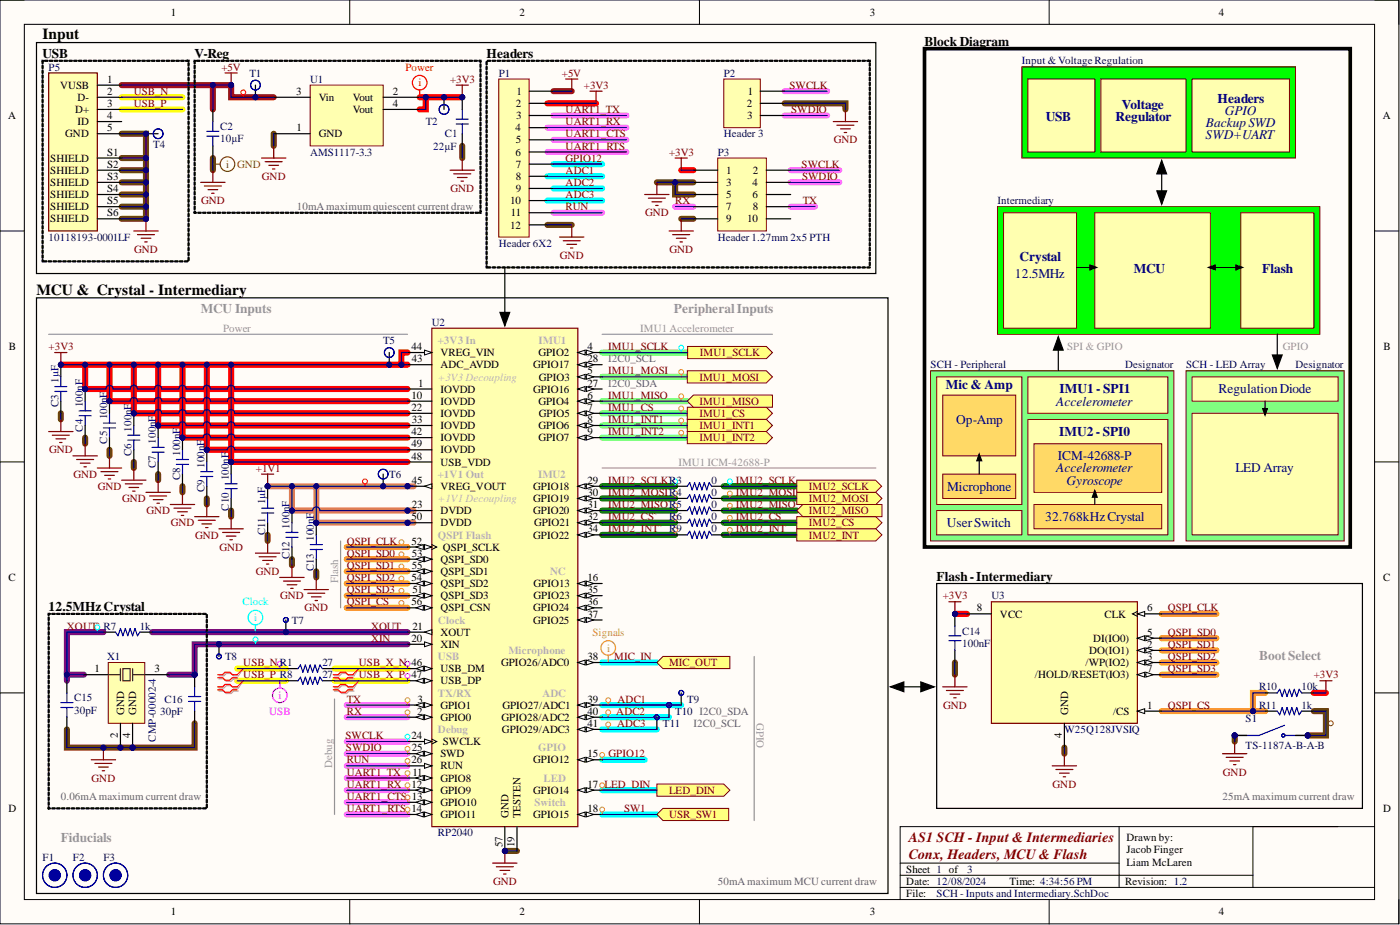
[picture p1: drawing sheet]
<svg xmlns="http://www.w3.org/2000/svg" width="292mm" height="193mm" viewBox="0 0 292 193" stroke-linecap="round" stroke-linejoin="round" font-family="sans-serif">
<defs><g id="words">
<g font-size="3.2">
<text x="8.9" y="8.2">Input</text>
<text x="7.6" y="61.5">MCU &amp; Crystal - Intermediary</text>
</g>
<g font-size="3" fill="#800000">
<text x="189.6" y="175.6">AS1 SCH - Input &amp; Intermediaries</text>
<text x="189.6" y="179.1">Conx, Headers, MCU &amp; Flash</text>
</g>
<g font-size="2.8">
<text x="192.9" y="9.6">Block Diagram</text>
<text x="8.9" y="12.1">USB</text>
<text x="40.6" y="12.1">V-Reg</text>
<text x="101.5" y="12.1">Headers</text>
<text x="195.4" y="121.1">Flash-Intermediary</text>
<text x="10.2" y="127.5">12.5MHzCrystal</text>
</g>
<g font-size="2.8" fill="#000080">
<text x="234.1" y="22.7">Voltage</text>
<text x="254.1" y="21.5">Headers</text>
<text x="218.2" y="25.3">USB</text>
<text x="232.7" y="25.3">Regulator</text>
<text x="251.5" y="29.1">SWD+UART</text>
<text x="251.6" y="26.5">BackupSWD</text>
<text x="255.6" y="24">GPIO</text>
<text x="211.8" y="58">12.5MHz</text>
<text x="212.7" y="54.4">Crystal</text>
<text x="236.5" y="57">MCU</text>
<text x="263.4" y="57">Flash</text>
<text x="197.4" y="81.1">Mic &amp; Amp</text>
<text x="221.1" y="82.1">IMU1 - SPI1</text>
<text x="254.2" y="82.1">RegulationDiode</text>
<text x="199.5" y="88.4">Op-Amp</text>
<text x="220.4" y="84.6">Accelerometer</text>
<text x="221" y="91">IMU2 - SPI0</text>
<text x="220.4" y="98.6">Accelerometer</text>
<text x="220.7" y="96">ICM-42688-P</text>
<text x="222.5" y="101.1">Gyroscope</text>
<text x="257.8" y="98.6">LED Array</text>
<text x="197.6" y="102.4">Microphone</text>
<text x="197.5" y="110">UserSwitch</text>
<text x="218.1" y="108.7">32.768kHzCrystal</text>
</g>
<g font-size="2.8" fill="#999">
<text x="41.9" y="65.3">MCU Inputs</text>
<text x="140.6" y="65.3">PeripheralInputs</text>
<text x="262.7" y="137.6">BootSelect</text>
<text x="12.7" y="175.7">Fiducials</text>
</g>
<g font-size="2.3">
<text x="35.6" y="3.3">1</text>
<text x="108.4" y="3.3">2</text>
<text x="181.5" y="3.3">3</text>
<text x="254.3" y="3.3">4</text>
<text x="22.3" y="17.2">1</text>
<text x="12.5" y="18.5">VUSB</text>
<text x="15.7" y="23.6">D+</text>
<text x="16.2" y="21.1">D-</text>
<text x="22.3" y="19.8">2</text>
<text x="22.3" y="22.3">3</text>
<text x="61.8" y="19.8">3</text>
<text x="66.5" y="21.1">Vin</text>
<text x="73.6" y="21.1">Vout</text>
<text x="73.6" y="23.6">Vout</text>
<text x="82" y="19.8">2</text>
<text x="82" y="22.3">4</text>
<text x="107.6" y="22.3">2</text>
<text x="107.8" y="19.8">1</text>
<text x="155.8" y="22.3">2</text>
<text x="156" y="19.8">1</text>
<text x="1.7" y="24.9">A</text>
<text x="13.6" y="28.7">GND</text>
<text x="16.2" y="26.1">ID</text>
<text x="22.3" y="24.9">4</text>
<text x="22.3" y="27.4">5</text>
<text x="61.8" y="27.4">1</text>
<text x="66.5" y="28.7">GND</text>
<text x="107.5" y="27.4">4</text>
<text x="107.6" y="29.9">5</text>
<text x="107.7" y="24.9">3</text>
<text x="155.9" y="24.9">3</text>
<text x="288.5" y="24.9">A</text>
<text x="10.5" y="33.7">SHIELD</text>
<text x="22.3" y="32.5">S1</text>
<text x="22.3" y="35">S2</text>
<text x="107.5" y="32.5">6</text>
<text x="107.6" y="35">7</text>
<text x="10.5" y="36.3">SHIELD</text>
<text x="10.5" y="38.8">SHIELD</text>
<text x="10.5" y="41.3">SHIELD</text>
<text x="22.3" y="37.5">S3</text>
<text x="22.3" y="40.1">S4</text>
<text x="107.6" y="37.5">8</text>
<text x="107.6" y="40.1">9</text>
<text x="151.5" y="36.3">1</text>
<text x="151.5" y="38.8">3</text>
<text x="151.5" y="41.3">5</text>
<text x="157" y="38.8">4</text>
<text x="157" y="41.3">6</text>
<text x="157.1" y="36.3">2</text>
<text x="10.5" y="43.9">SHIELD</text>
<text x="10.5" y="46.4">SHIELD</text>
<text x="22.3" y="42.6">S5</text>
<text x="22.3" y="45.1">S6</text>
<text x="106.4" y="42.6">10</text>
<text x="106.4" y="47.7">12</text>
<text x="106.6" y="45.1">11</text>
<text x="151.5" y="43.9">7</text>
<text x="151.5" y="46.4">9</text>
<text x="155.9" y="46.4">10</text>
<text x="157.1" y="43.9">8</text>
<text x="1.9" y="73">B</text>
<text x="85.9" y="73">44</text>
<text x="86" y="75.6">43</text>
<text x="91.9" y="74.3">VREG_VIN</text>
<text x="91.9" y="76.8">ADC_AVDD</text>
<text x="111.2" y="76.8">GPIO17</text>
<text x="112.3" y="74.3">GPIO2</text>
<text x="122.6" y="73">4</text>
<text x="122.6" y="75.6">28</text>
<text x="288.7" y="73">B</text>
<text x="85.9" y="83.2">10</text>
<text x="87.2" y="80.6">1</text>
<text x="91.9" y="81.9">IOVDD</text>
<text x="111.2" y="81.9">GPIO16</text>
<text x="112.4" y="79.4">GPIO3</text>
<text x="122.6" y="78.1">5</text>
<text x="122.6" y="83.2">6</text>
<text x="122.6" y="80.6">27</text>
<text x="85.9" y="85.7">22</text>
<text x="86" y="88.3">33</text>
<text x="91.9" y="84.5">IOVDD</text>
<text x="91.9" y="87">IOVDD</text>
<text x="91.9" y="89.5">IOVDD</text>
<text x="112.3" y="84.5">GPIO4</text>
<text x="112.3" y="89.5">GPIO6</text>
<text x="112.4" y="87">GPIO5</text>
<text x="122.6" y="85.7">7</text>
<text x="122.6" y="88.3">8</text>
<text x="85.9" y="90.8">42</text>
<text x="85.9" y="93.3">49</text>
<text x="85.9" y="95.9">48</text>
<text x="91.9" y="92.1">IOVDD</text>
<text x="91.9" y="94.6">IOVDD</text>
<text x="112.3" y="92.1">GPIO7</text>
<text x="122.6" y="90.8">9</text>
<text x="86" y="100.9">45</text>
<text x="91.9" y="97.1">USB_VDD</text>
<text x="122.6" y="100.9">29</text>
<text x="86" y="106">23</text>
<text x="91.9" y="107.3">DVDD</text>
<text x="91.9" y="102.2">VREG_VOUT</text>
<text x="111.2" y="102.2">GPIO18</text>
<text x="111.2" y="104.7">GPIO19</text>
<text x="111.2" y="107.3">GPIO20</text>
<text x="122.6" y="103.5">30</text>
<text x="122.6" y="106">31</text>
<text x="85.9" y="108.5">50</text>
<text x="85.9" y="113.6">52</text>
<text x="91.9" y="109.8">DVDD</text>
<text x="111.2" y="112.3">GPIO22</text>
<text x="111.4" y="109.8">GPIO21</text>
<text x="122.6" y="108.5">32</text>
<text x="122.6" y="111.1">34</text>
<text x="86" y="116.1">53</text>
<text x="86" y="118.7">55</text>
<text x="91.9" y="117.4">QSPI_SD0</text>
<text x="91.9" y="120">QSPI_SD1</text>
<text x="92.4" y="114.9">QSPI_SCLK</text>
<text x="1.8" y="121.2">C</text>
<text x="85.9" y="121.2">54</text>
<text x="86" y="123.8">51</text>
<text x="91.9" y="122.5">QSPI_SD2</text>
<text x="91.9" y="125">QSPI_SD3</text>
<text x="111.3" y="122.5">GPIO13</text>
<text x="111.3" y="125">GPIO23</text>
<text x="122.6" y="121.2">16</text>
<text x="122.6" y="123.8">35</text>
<text x="288.6" y="121.2">C</text>
<text x="85.9" y="126.3">56</text>
<text x="86" y="131.4">21</text>
<text x="91.9" y="127.6">QSPI_CSN</text>
<text x="111.2" y="127.6">GPIO24</text>
<text x="111.2" y="130.1">GPIO25</text>
<text x="122.6" y="126.3">36</text>
<text x="122.6" y="128.8">37</text>
<text x="203.8" y="127.6">8</text>
<text x="208.6" y="128.8">VCC</text>
<text x="230.5" y="128.8">CLK</text>
<text x="239.3" y="127.6">6</text>
<text x="85.9" y="133.9">20</text>
<text x="91.9" y="135.2">XIN</text>
<text x="91.9" y="132.6">XOUT</text>
<text x="122.6" y="137.7">38</text>
<text x="227.2" y="136.4">DO(IO1)</text>
<text x="228.1" y="133.9">DI(IO0)</text>
<text x="239.3" y="132.6">5</text>
<text x="239.3" y="135.2">2</text>
<text x="239.3" y="137.7">3</text>
<text x="19.7" y="140.2">1</text>
<text x="32.2" y="140.2">3</text>
<text x="91.9" y="140.2">USB_DM</text>
<text x="91.9" y="142.8">USB_DP</text>
<text x="104.6" y="139">GPIO26/ADC0</text>
<text x="215.9" y="141.5">/HOLD/RESET(IO3)</text>
<text x="226.5" y="139">/WP(IO2)</text>
<text x="239.3" y="140.2">7</text>
<text x="25.9" y="149.1" transform="rotate(-90 25.9 149.1)">GND</text>
<text x="28.4" y="149.1" transform="rotate(-90 28.4 149.1)">GND</text>
<text x="87.1" y="149.1">2</text>
<text x="87.1" y="146.6">3</text>
<text x="91.9" y="147.8">GPIO1</text>
<text x="104.8" y="147.8">GPIO27/ADC1</text>
<text x="122.6" y="146.6">39</text>
<text x="122.6" y="149.1">40</text>
<text x="222.8" y="149.1" transform="rotate(-90 222.8 149.1)">GND</text>
<text x="232.2" y="149.1">/CS</text>
<text x="239.3" y="147.8">1</text>
<text x="24.6" y="153.9" transform="rotate(-90 24.6 153.9)">2</text>
<text x="27.2" y="154" transform="rotate(-90 27.2 154)">4</text>
<text x="85.9" y="154.2">24</text>
<text x="91.9" y="150.4">GPIO0</text>
<text x="92.4" y="155.5">SWCLK</text>
<text x="104.7" y="150.4">GPIO28/ADC2</text>
<text x="104.7" y="152.9">GPIO29/ADC3</text>
<text x="122.6" y="151.7">41</text>
<text x="221.6" y="154" transform="rotate(-90 221.6 154)">4</text>
<text x="85.9" y="159.3">26</text>
<text x="86" y="156.7">25</text>
<text x="86" y="161.8">11</text>
<text x="91.9" y="160.5">RUN</text>
<text x="91.9" y="158">SWD</text>
<text x="111.2" y="159.3">GPIO12</text>
<text x="122.6" y="158">15</text>
<text x="85.9" y="164.3">12</text>
<text x="91.9" y="163.1">GPIO8</text>
<text x="91.9" y="165.6">GPIO9</text>
<text x="111.2" y="165.6">GPIO14</text>
<text x="122.6" y="164.3">17 LED_DIN</text>
<text x="1.8" y="169.4">D</text>
<text x="91.9" y="168.1">GPIO10</text>
<text x="91.9" y="170.7">GPIO11</text>
<text x="106.1" y="170.7" transform="rotate(-90 106.1 170.7)">GND</text>
<text x="108.6" y="170.7" transform="rotate(-90 108.6 170.7)">TESTEN</text>
<text x="111.2" y="170.7">GPIO15</text>
<text x="122.6" y="169.4">18</text>
<text x="288.6" y="169.4">D</text>
<text x="104.8" y="176.7" transform="rotate(-90 104.8 176.7)">57</text>
<text x="107.4" y="176.7" transform="rotate(-90 107.4 176.7)">19</text>
<text x="235" y="175.5">Drawn by:</text>
<text x="235" y="178">Jacob Finger</text>
<text x="189.1" y="184.6">Date: 12/08/2024</text>
<text x="189.1" y="182.1">Sheet 1 of</text>
<text x="210.7" y="184.6">Time: 4:34:56 PM</text>
<text x="234.8" y="184.6">Revision: 1.2</text>
<text x="235" y="180.6">Liam McLaren</text>
<text x="35.6" y="191">1</text>
<text x="108.4" y="191">2</text>
<text x="181.5" y="191">3</text>
<text x="189.1" y="187.2">File:</text>
<text x="254.3" y="191">4</text>
</g>
<g font-size="2.3" fill="#000080">
<text x="10.2" y="14.7">P5</text>
<text x="52" y="16">T1</text>
<text x="64.7" y="17.2">U1</text>
<text x="104.1" y="16">P1</text>
<text x="151" y="16">P2</text>
<text x="213.2" y="13.4">Input &amp; Voltage Regulation</text>
<text x="45.9" y="29.7">10µF</text>
<text x="45.9" y="27.1">C2</text>
<text x="88.8" y="26.1">T2</text>
<text x="92.8" y="28.7">C1</text>
<text x="151" y="28.7">Header 3</text>
<text x="32" y="30.9">T4</text>
<text x="64.7" y="32.5">AMS1117-3.3</text>
<text x="90.4" y="31.2">22µF</text>
<text x="149.7" y="32.5">P3</text>
<text x="208.1" y="42.6">Intermediary</text>
<text x="10.2" y="50.2">10118193-0001LF</text>
<text x="104.1" y="51.5">Header 6X2</text>
<text x="149.7" y="50.2">Header 1.27mm 2x5 PTH</text>
<text x="79.9" y="71.8">T5</text>
<text x="90.1" y="68">U2</text>
<text x="194.2" y="76.8">SCH - Peripheral</text>
<text x="234.8" y="76.8">Designator</text>
<text x="247.5" y="76.8">SCH - LED Array</text>
<text x="270.3" y="76.8">Designator</text>
<text x="12.2" y="79.9" transform="rotate(-90 12.2 79.9)">1µF</text>
<text x="12.2" y="85" transform="rotate(-90 12.2 85)">C3</text>
<text x="17.3" y="85" transform="rotate(-90 17.3 85)">100nF</text>
<text x="22.3" y="87.5" transform="rotate(-90 22.3 87.5)">100nF</text>
<text x="17.3" y="90" transform="rotate(-90 17.3 90)">C4</text>
<text x="22.3" y="92.6" transform="rotate(-90 22.3 92.6)">C5</text>
<text x="27.4" y="95.1" transform="rotate(-90 27.4 95.1)">C6</text>
<text x="27.4" y="90" transform="rotate(-90 27.4 90)">100nF</text>
<text x="32.5" y="92.6" transform="rotate(-90 32.5 92.6)">100nF</text>
<text x="37.6" y="95.1" transform="rotate(-90 37.6 95.1)">100nF</text>
<text x="32.5" y="97.6" transform="rotate(-90 32.5 97.6)">C7</text>
<text x="37.6" y="100.2" transform="rotate(-90 37.6 100.2)">C8</text>
<text x="42.6" y="97.6" transform="rotate(-90 42.6 97.6)">100nF</text>
<text x="47.7" y="100.2" transform="rotate(-90 47.7 100.2)">100nF</text>
<text x="81.2" y="99.7">T6</text>
<text x="148.5" y="100.9">0</text>
<text x="42.6" y="102.7" transform="rotate(-90 42.6 102.7)">C9</text>
<text x="47.7" y="106.5" transform="rotate(-90 47.7 106.5)">C10</text>
<text x="55.3" y="105.2" transform="rotate(-90 55.3 105.2)">1µF</text>
<text x="148.5" y="103.5">0</text>
<text x="148.5" y="106">0</text>
<text x="55.3" y="111.6" transform="rotate(-90 55.3 111.6)">C11</text>
<text x="60.4" y="110.3" transform="rotate(-90 60.4 110.3)">100nF</text>
<text x="65.5" y="112.9" transform="rotate(-90 65.5 112.9)">100nF</text>
<text x="139.6" y="108.5">R6</text>
<text x="148.5" y="108.5">0</text>
<text x="148.5" y="111.1">0</text>
<text x="60.4" y="116.7" transform="rotate(-90 60.4 116.7)">C12</text>
<text x="65.5" y="119.2" transform="rotate(-90 65.5 119.2)">C13</text>
<text x="206.8" y="125">U3</text>
<text x="29.2" y="131.4">1k</text>
<text x="60.9" y="130.1">T7</text>
<text x="22.3" y="137.7">X1</text>
<text x="47" y="137.7">T8</text>
<text x="200.8" y="134.9">100nF</text>
<text x="200.8" y="132.4">C14</text>
<text x="67.3" y="139">27</text>
<text x="67.3" y="141.5">27</text>
<text x="15.5" y="148.9">30pF</text>
<text x="15.5" y="146.3">C15</text>
<text x="33.4" y="149.1">30pF</text>
<text x="34.3" y="146.6">C16</text>
<text x="140.9" y="149.1">T10 I2C0_SDA</text>
<text x="143.4" y="146.6">T9</text>
<text x="262.7" y="147.8">R11</text>
<text x="262.7" y="144">R10</text>
<text x="271.6" y="147.8">1k</text>
<text x="271.6" y="144">10k</text>
<text x="32.5" y="154.7" transform="rotate(-90 32.5 154.7)">CMP-00002-4</text>
<text x="138.3" y="151.7">T11</text>
<text x="222.1" y="152.9">W25Q128JVSIQ</text>
<text x="259.9" y="150.6">S1</text>
<text x="259.9" y="156.2">TS-1187A-B-A-B</text>
<text x="8.9" y="179.5">F1</text>
<text x="15.2" y="179.5">F2</text>
<text x="21.6" y="179.5">F3</text>
<text x="91.4" y="174.5">RP2040</text>
<text x="201.8" y="182.1">3</text>
<text x="195.4" y="187.2">SCH - Inputs and Intermediary.SchDoc</text>
</g>
<g font-size="2.3" fill="#800000">
<text x="46.2" y="14.7">+5V</text>
<text x="93.9" y="17.2">+3V3</text>
<text x="117.3" y="16">+5V</text>
<text x="27.9" y="19.8">USB_N</text>
<text x="27.9" y="22.3">USB_P</text>
<text x="118" y="23.6">UART1_TX</text>
<text x="121.8" y="18.5">+3V3</text>
<text x="164.7" y="18.5">SWCLK</text>
<text x="165.1" y="23.6">SWDIO</text>
<text x="118" y="26.1">UART1_RX</text>
<text x="118" y="28.7">UART1_CTS</text>
<text x="173.9" y="29.9">GND</text>
<text x="118" y="31.2">UART1_RTS</text>
<text x="118" y="33.7">GPIO12</text>
<text x="139.6" y="32.5">+3V3</text>
<text x="167.3" y="35">SWCLK</text>
<text x="54.7" y="37.5">GND</text>
<text x="94" y="40.1">GND</text>
<text x="118" y="36.3">ADC1</text>
<text x="118" y="38.8">ADC2</text>
<text x="118" y="41.3">ADC3</text>
<text x="167.3" y="37.5">SWDIO</text>
<text x="42" y="42.6">GND</text>
<text x="118" y="43.9">RUN</text>
<text x="134.6" y="45.1">GND</text>
<text x="140.9" y="42.6">RX</text>
<text x="167.5" y="42.6">TX</text>
<text x="28" y="52.8">GND</text>
<text x="139.7" y="52.8">GND</text>
<text x="116.8" y="54">GND</text>
<text x="10.2" y="73">+3V3</text>
<text x="126.9" y="73">IMU1_SCLK</text>
<text x="146" y="74.3">IMU1_SCLK</text>
<text x="126.9" y="83.2">IMU1_MISO</text>
<text x="126.9" y="78.1">IMU1_MOSI</text>
<text x="145.9" y="79.4">IMU1_MOSI</text>
<text x="126.9" y="85.7">IMU1_CS</text>
<text x="126.9" y="88.3">IMU1_INT1</text>
<text x="145.9" y="87">IMU1_CS</text>
<text x="145.9" y="84.5">IMU1_MISO</text>
<text x="145.9" y="89.5">IMU1_INT1</text>
<text x="10.2" y="94.6">GND</text>
<text x="126.9" y="90.8">IMU1_INT2</text>
<text x="145.9" y="92.1">IMU1_INT2</text>
<text x="15.3" y="99.7">GND</text>
<text x="53.4" y="98.4">+1V1</text>
<text x="126.9" y="100.9">IMU2_SCLK`R3</text>
<text x="153.6" y="100.9">IMU2_SCLK</text>
<text x="20.4" y="102.2">GND</text>
<text x="25.5" y="104.7">GND</text>
<text x="30.5" y="107.3">GND</text>
<text x="126.9" y="103.5">IMU2_MOSI`R4</text>
<text x="126.9" y="106">IMU2_MISO`R5</text>
<text x="153.6" y="103.5">IMU2_MOSI</text>
<text x="153.6" y="106">IMU2_MISO</text>
<text x="168.8" y="107.3">IMU2_MISO</text>
<text x="168.8" y="104.7">IMU2_MOSI</text>
<text x="168.8" y="102.2">IMU2_SCLK</text>
<text x="35.6" y="109.8">GND</text>
<text x="40.7" y="112.3">GND</text>
<text x="72.3" y="113.6">QSPI_CLK</text>
<text x="126.9" y="108.5">IMU2_CS`</text>
<text x="126.9" y="111.1">IMU2_INT` R9</text>
<text x="153.6" y="108.5">IMU2_CS</text>
<text x="153.6" y="111.1">IMU2_INT</text>
<text x="168.8" y="109.8">IMU2_CS</text>
<text x="168.8" y="112.3">IMU2_INT</text>
<text x="45.8" y="114.9">GND</text>
<text x="53.4" y="120">GND</text>
<text x="72.3" y="116.1">QSPI_SD0</text>
<text x="72.3" y="118.7">QSPI_SD1</text>
<text x="58.5" y="125">GND</text>
<text x="72.3" y="121.2">QSPI_SD2</text>
<text x="72.3" y="123.8">QSPI_SD3</text>
<text x="196.7" y="125">+3V3</text>
<text x="14" y="131.4">XOUT` R7</text>
<text x="63.5" y="127.6">GND</text>
<text x="72.3" y="126.3">QSPI_CS</text>
<text x="77.4" y="131.4">XOUT</text>
<text x="243.7" y="127.6">QSPI_CLK</text>
<text x="77.4" y="133.9">XIN</text>
<text x="128.2" y="137.7">MIC_IN</text>
<text x="243.7" y="132.6">QSPI_SD0</text>
<text x="243.7" y="135.2">QSPI_SD1</text>
<text x="243.7" y="137.7">QSPI_SD2</text>
<text x="50.8" y="139">USB_N R1</text>
<text x="50.8" y="141.5">USB_P R8</text>
<text x="74.9" y="139">USB_X_N 46</text>
<text x="74.9" y="141.5">USB_X_P 47</text>
<text x="139.6" y="139">MIC_OUT</text>
<text x="243.7" y="140.2">QSPI_SD3</text>
<text x="274.1" y="141.5">+3V3</text>
<text x="72.3" y="146.6">TX</text>
<text x="72.3" y="149.1">RX</text>
<text x="128.6" y="149.1">ADC2</text>
<text x="128.8" y="146.6">ADC1</text>
<text x="196.8" y="147.8">GND</text>
<text x="243.7" y="147.8">QSPI_CS</text>
<text x="72.1" y="154.2">SWCLK</text>
<text x="128.8" y="151.7">ADC3</text>
<text x="72.2" y="156.7">SWDIO</text>
<text x="72.3" y="159.3">RUN</text>
<text x="72.3" y="161.8">UART1_TX</text>
<text x="127" y="158">GPIO12</text>
<text x="255.2" y="161.8">GND</text>
<text x="19.1" y="163.1">GND</text>
<text x="72.3" y="164.3">UART1_RX</text>
<text x="72.3" y="166.9">UART1_CTS 13</text>
<text x="139.6" y="165.6">LED_DIN</text>
<text x="219.6" y="164.3">GND</text>
<text x="72.3" y="169.4">UART1_RTS 14</text>
<text x="130.2" y="169.4">SW1</text>
<text x="139.6" y="170.7">USR_SW1</text>
<text x="102.9" y="184.6">GND</text>
</g>
<g font-size="2.3" fill="#f00">
<text x="84.6" y="14.7">Power</text>
<text x="87.3" y="18">i</text>
</g>
<g font-size="2.3" fill="#7f6000">
<text x="47.2" y="35">i</text>
<text x="49.5" y="35">GND</text>
</g>
<g font-size="2.3" fill="#666">
<text x="61.9" y="43.9">10mA maximum quiescent current draw</text>
<text x="126.9" y="75.6">I2C0_SCL</text>
<text x="126.9" y="80.6">I2C0_SDA</text>
<text x="144.7" y="151.7">I2C0_SCL</text>
<text x="12.7" y="166.9">0.06mA maximum current draw</text>
<text x="255.1" y="166.9">25mA maximum current draw</text>
<text x="149.7" y="184.6">50mA maximum MCU current draw</text>
</g>
<g font-size="2.3" fill="#999">
<text x="46.5" y="69.2">Power</text>
<text x="133.6" y="69.2">IMU1 Accelerometer</text>
<text x="222.7" y="73">SPI &amp; GPIO</text>
<text x="267.7" y="73">GPIO</text>
<text x="141.5" y="97.1">IMU1 ICM-42688-P</text>
<text x="70.6" y="121.6" transform="rotate(-90 70.6 121.6)">Flash</text>
<text x="157.9" y="150.8" transform="rotate(90 157.9 150.8)">GPIO</text>
<text x="69.3" y="160.3" transform="rotate(-90 69.3 160.3)">Debug</text>
</g>
<g font-size="2.3" fill="#b7b7b7">
<text x="91.4" y="71.8">+3V3 In</text>
<text x="112.3" y="71.8">IMU1</text>
<text x="91.4" y="79.4">+3V3 Decoupling</text>
<text x="91.4" y="99.7">+1V1 Out</text>
<text x="112.3" y="99.7">IMU2</text>
<text x="91.4" y="104.7">+1V1 Decoupling</text>
<text x="91.4" y="112.3">QSPI Flash</text>
<text x="114.8" y="120">NC</text>
<text x="91.4" y="130.1">Clock</text>
<text x="91.4" y="137.7">USB</text>
<text x="106.1" y="136.4">Microphone</text>
<text x="91.4" y="145.3">TX/RX</text>
<text x="113.2" y="145.3">ADC</text>
<text x="91.4" y="152.9">Debug</text>
<text x="112.3" y="156.7">GPIO</text>
<text x="113.4" y="163.1">LED</text>
<text x="111.5" y="168.1">Switch</text>
</g>
<g font-size="2.3" fill="#0ff">
<text x="50.6" y="126.3">Clock</text>
<text x="53" y="129.6">i</text>
</g>
<g font-size="2.3" fill="#e69138">
<text x="123.6" y="132.6">Signals</text>
<text x="126.6" y="135.9">i</text>
</g>
<g font-size="2.3" fill="#90f">
<text x="56.2" y="149.1">USB</text>
<text x="58.1" y="145.8">i</text>
</g>
</g></defs>
<path d="M0 0h291.9v192.7h-291.9z" fill-rule="evenodd" fill="#fffcf8"/>
<path d="M0 0h291.9v192.7h-291.9z" fill="none" stroke="#000" stroke-width=".21"/>
<path d="M5.1 5.1h281.7v182.6h-281.7z" fill-rule="evenodd" fill="#fffcf8"/>
<g fill="none" stroke="#000" stroke-width=".21">
<path d="M0 0h5.1M5.1 5.1h281.7v182.6h-281.7zM73 0v5.1M145.9 0v5.1M218.9 0v5.1M286.8 0h5.1v5.1M0 48.2h5.1M286.8 48.2h5.1M0 96.4h5.1M286.8 96.4h5.1M0 144.6h5.1M286.8 144.6h5.1"/>
<path d="M233.5 172.4v12.7M261.4 172.4v12.7M286.8 172.4h-99v15.3M73 187.7v5M145.9 187.7v5M187.8 185.1h99M187.8 182.6h73.6M187.8 180.1h45.7M218.9 187.7v5M291.9 187.7v5"/>
</g>
<g fill="none" stroke="#783f04" stroke-width="1.3">
<path d="M25.4 33h5.1v12.7h-5.1M25.4 27.9h5.1v5.1M25.4 38h5.1M25.4 35.5h5.1M44.4 33v2.5M57.1 27.9v2.5M96.4 30.4v2.6M137.1 38h7.6M140.9 38v2.6h3.8M163.7 21.6h12.7v1.2M25.4 43.1h5.1M25.4 40.6h5.1"/>
<path d="M114.2 46.9h5.1M142.1 45.7h2.6M12.7 86.2v1.3M17.8 91.3v1.3M22.8 93.8v1.3M27.9 96.4v1.2M33 98.9v1.3M38.1 101.4v1.3M43.1 104v1.2M48.2 106.5v1.3M55.8 111.6v1.3M60.9 116.7v1.2"/>
<path d="M66 119.2v1.3M199.2 138.2v2.5M40.6 150.9v5.1h-26.6v-3.8M222.1 156v1.2M257.6 153.4v1.3M274.1 148.4h2.5v5h-3.8M105.3 177.5h2.6"/>
</g>
<path d="M25.4 20.3h12.7M25.4 22.8h12.7M49.5 139.5h10.1M69.8 139.5h15.2M49.5 142h10.1M69.8 142h15.2" fill="none" stroke="#ff0" stroke-width="1.3"/>
<g fill="none" stroke="#ff6eff" stroke-width="1.3">
<path d="M163.7 19h8.9M114.2 26.6h16.5M114.2 31.7h16.5M115.5 24.1h15.2M115.5 29.2h15.2M163.7 24.1h8.9M165 38h10.1M165 35.5h10.1M115.5 44.4h10.1M140.9 43.1h3.8M165 43.1h5M72.3 159.8h12.7"/>
<path d="M72.3 154.7h12.7M72.3 157.2h12.7M72.3 147.1h12.7M72.3 149.6h12.7M72.3 162.3h12.7M72.3 164.8h12.7M72.3 167.4h12.7M72.3 169.9h12.7"/>
</g>
<g fill="none" stroke="#f90" stroke-width="1.3">
<path d="M72.3 114.1h12.7M72.3 116.7h12.7M72.3 119.2h12.7M72.3 121.7h12.7M72.3 124.3h12.7M72.3 126.8h12.7M242.4 133.1h11.4M242.4 135.7h11.4M242.4 138.2h11.4M242.4 128.1h11.4M242.4 140.7h11.4M242.4 148.4h21.6"/>
<path d="M264 144.6h-2.6v3.8"/>
</g>
<g fill="none" stroke="#f00" stroke-width="1.3">
<path d="M87.6 20.3h1.2M88.8 20.3h7.6M88.8 20.3v2.5h-1.2M114.2 21.6h10.2M142.1 35.5h2.6M12.7 76.1h71.1M17.8 76.1v5.1h67.2M22.8 76.1v7.6h62.2M27.9 76.1v10.1h57.1M33 76.1v12.7h52M38.1 76.1v15.2h46.9M43.1 76.1v17.7h41.9"/>
<path d="M48.2 76.1v20.3h36.8M83.8 76.1h1.2M85 73.5h-1.2v2.6M199.2 128.1h2.6M274.1 144.6h2.5"/>
</g>
<path d="M114.2 36.8h11.4M115.5 34.2h10.1M115.5 39.3h10.1M114.2 41.8h11.4M125.6 138.2h11.5M125.6 158.5h8.9M125.6 152.2h11.5M125.6 147.1h16.5M125.6 149.6h14M125.6 169.9h11.5M125.6 164.8h11.5" fill="none" stroke="#0ff" stroke-width="1.3"/>
<path d="M21.6 131.9h-7.6v8.8M31.7 131.9h53.3M85 134.4h-44.4v6.3h-5.3M17.5 140.7h-3.5v1.3" fill="none" stroke="#780eaa" stroke-width="1.3"/>
<path d="M125.6 101.4h15.3M125.6 104h15.3M125.6 106.5h15.3M125.6 109h15.3M125.6 111.6h15.3M151 101.4h15.2M151 104h15.2M151 106.5h15.2M151 109h15.2M151 111.6h15.2" fill="none" stroke="#008000" stroke-width="1.3"/>
<path d="M125.6 78.6h17.8M125.6 73.5h17.9M125.6 91.3h17.8M125.6 88.8h17.8M125.6 86.2h17.8M125.6 83.7h17.8" fill="none" stroke="#6eff6e" stroke-width="1.3"/>
<path d="M55.8 101.4h30.5M60.9 101.4v5.1h25.4M66 101.4v7.6h20.3" fill="none" stroke="#dd7e6b" stroke-width="1.3"/>
<path d="M25.4 17.8h22.8v2.5h8.9M44.4 17.8v5M115.5 19h3.8" fill="none" stroke="#a61c00" stroke-width="1.3"/>
<path d="M64.7 17.8h15.2v12.6h-15.2z" fill-rule="evenodd" fill="#ffffb0"/>
<path d="M64.7 17.8h15.2v12.6h-15.2z" fill="none" stroke="#800000" stroke-width=".21"/>
<path d="M57.1 27.9h7.6M57.1 20.3h7.6M79.9 20.3h7.7M79.9 22.8h7.7" fill="none" stroke="#000" stroke-width=".25"/>
<path d="M10.2 15.2h10.1v33h-10.1z" fill-rule="evenodd" fill="#ffffb0"/>
<path d="M10.2 15.2h10.1v33h-10.1zM27.9 48.2h5.1M28.7 48.9h3.5M29.4 49.7h2.1M30.2 50.5h.5M30.5 45.7v2.5" fill="none" stroke="#800000" stroke-width=".25"/>
<path d="M20.3 17.8h5.1M20.3 20.3h5.1M20.3 22.8h5.1M20.3 25.4h5.1M20.3 27.9h5.1M20.3 33h5.1M20.3 35.5h5.1M20.3 38h5.1M20.3 40.6h5.1M20.3 43.1h5.1M20.3 45.7h5.1" fill="none" stroke="#000" stroke-width=".25"/>
<circle cx="30.5" cy="45.7" r=".51" fill="#000080"/>
<circle cx="30.5" cy="45.7" r=".51" fill="none" stroke="#000080" stroke-width=".21"/>
<path d="M95.2 17.8h2.5M96.4 17.8v2.5" fill="none" stroke="#800000" stroke-width=".25"/>
<circle cx="96.4" cy="20.3" r=".51" fill="#000080"/>
<circle cx="96.4" cy="20.3" r=".51" fill="none" stroke="#000080" stroke-width=".21"/>
<path d="M54.6 33h5M55.3 33.7h3.6M56.1 34.5h2M56.9 35.3h.5M57.1 30.4v2.6M275.4 142h2.5M276.6 142v2.6" fill="none" stroke="#800000" stroke-width=".25"/>
<path d="M10.1 168.3l.2 .1-.1 .4zM10.1 167.3l.2 .1-.1 .6-.2-.1zM10.1 166.3l.2 .1-.1 .6-.2-.1zM10.1 165.3h.2l-.1 .7-.2-.1zM10.1 164.2l.2 .1-.1 .7-.2-.2zM10.1 163.2l.2 .1-.1 .7-.2-.2zM10.1 162.2l.2 .1-.1 .6-.2-.1zM10.1 161.2l.2 .1-.1 .6-.2-.1zM10.1 160.2l.2 .1-.1 .6-.2-.1zM10.1 159.2l.2 .1-.1 .6-.2-.1zM10.1 158.2h.2l-.1 .7-.2-.1zM10.1 157.1l.2 .1-.1 .7-.2-.2zM10.1 156.1l.2 .1-.1 .7-.2-.2zM10.1 155.1l.2 .1-.1 .6-.2-.1zM10.1 154.1l.2 .1-.1 .6-.2-.1zM10.1 153.1l.2 .1-.1 .6-.2-.1zM10.1 152.1l.2 .1-.1 .6-.2-.1zM10.1 151.1h.2l-.1 .7-.2-.1zM10.1 150l.2 .1-.1 .7-.2-.2zM10.1 149l.2 .1-.1 .7-.2-.2zM10.1 148l.2 .1-.1 .6-.2-.1zM10.1 147l.2 .1-.1 .6-.2-.1zM10.1 146l.2 .1-.1 .6-.2-.1zM10.1 145l.2 .1-.1 .6-.2-.1zM10.1 144h.2l-.1 .7-.2-.1zM10.1 142.9l.2 .1-.1 .7-.2-.2zM10.1 141.9l.2 .1-.1 .7-.2-.2zM10.1 140.9l.2 .1-.1 .6-.2-.1zM10.1 139.9l.2 .1-.1 .6-.2-.1zM10.1 138.9l.2 .1-.1 .6-.2-.1zM10.1 137.9l.2 .1-.1 .6-.2-.1zM10.1 136.9h.2l-.1 .7-.2-.1zM10.1 135.8l.2 .1-.1 .7-.2-.2zM10.1 134.8l.2 .1-.1 .7-.2-.2zM10.1 133.8l.2 .1-.1 .6-.2-.1zM10.1 132.8l.2 .1-.1 .6-.2-.1zM10.1 131.8l.2 .1-.1 .6-.2-.1zM10.1 130.8l.2 .1-.1 .6-.2-.1zM10.1 129.8h.2l-.1 .7-.2-.1zM10.1 128.7l.2 .1-.1 .7-.2-.2zM10 127.9l.5 .2-.3 .1 .1-.1-.1 .3zM10.8 128l.6-.1 .1 .2-.6 .1zM11.8 128l.6-.1 .2 .2-.7 .1zM12.9 128l.6-.1 .1 .2-.7 .1zM13.9 128l.6-.1 .1 .2-.6 .1zM14.9 128l.6-.1 .1 .2-.6 .1zM15.9 128l.6-.1 .1 .2-.6 .1zM16.9 128l.6-.1 .1 .2-.6 .1zM17.9 128l.6-.1 .2 .2-.7 .1zM18.9 128l.6-.1 .2 .2-.7 .1zM20 128l.6-.1 .1 .2-.6 .1zM21 128l.6-.1 .1 .2-.6 .1zM22 128l.6-.1 .1 .2-.6 .1zM23 128l.6-.1 .1 .2-.6 .1zM24 128l.6-.1 .1 .2-.6 .1zM25 128l.6-.1 .2 .2-.7 .1zM26.1 128l.5-.1 .2 .2-.7 .1zM27.1 128l.6-.1 .1 .2-.6 .1zM28.1 128l.6-.1 .1 .2-.6 .1zM29.1 128l.6-.1 .1 .2-.6 .1zM30.1 128l.6-.1 .1 .2-.6 .1zM31.1 128l.6-.1 .2 .2-.7 .1zM32.1 128l.6-.1 .2 .2-.7 .1zM33.2 128l.6-.1 .1 .2-.7 .1zM34.2 128l.6-.1 .1 .2-.6 .1zM35.2 128l.6-.1 .1 .2-.6 .1zM36.2 128l.6-.1 .1 .2-.6 .1zM37.2 128l.6-.1 .1 .2-.6 .1zM38.2 128l.6-.1 .2 .2-.7 .1zM39.3 128l.5-.1 .2 .2-.7 .1zM40.3 128l.6-.1 .1 .2-.6 .1zM41.3 128l.6-.1 .1 .2-.6 .1zM42.3 128l.6-.1 .1 .2-.6 .1zM43.1 128.2l.2 .1-.2 .7-.1-.2zM43.1 129.2l.2 .1-.2 .7-.1-.2zM43.1 130.3l.2 .1-.2 .6-.1-.1zM43.1 131.3l.2 .1-.2 .6-.1-.1zM43.1 132.3l.2 .1-.2 .6-.1-.1zM43.1 133.3l.2 .1-.2 .6-.1-.1zM43.1 134.3l.2 .1-.2 .6-.1-.1zM43.1 135.3l.2 .1-.2 .7-.1-.2zM43.1 136.3l.2 .1-.2 .7-.1-.2zM43.1 137.4l.2 .1-.2 .6-.1-.1zM43.1 138.4l.2 .1-.2 .6-.1-.1zM43.1 139.4l.2 .1-.2 .6-.1-.1zM43.1 140.4l.2 .1-.2 .6-.1-.1zM43.1 141.4l.2 .1-.2 .6-.1-.1zM43.1 142.4l.2 .1-.2 .7-.1-.2zM43.1 143.4l.2 .1-.2 .7-.1-.2zM43.1 144.5l.2 .1-.2 .6-.1-.1zM43.1 145.5l.2 .1-.2 .6-.1-.1zM43.1 146.5l.2 .1-.2 .6-.1-.1zM43.1 147.5l.2 .1-.2 .6-.1-.1zM43.1 148.5l.2 .1-.2 .6-.1-.1zM43.1 149.5l.2 .1-.2 .7-.1-.2zM43.1 150.5l.2 .1-.2 .7-.1-.2zM43.1 151.6l.2 .1-.2 .6-.1-.1zM43.1 152.6l.2 .1-.2 .6-.1-.1zM43.1 153.6l.2 .1-.2 .6-.1-.1zM43.1 154.6l.2 .1-.2 .6-.1-.1zM43.1 155.6l.2 .1-.2 .6-.1-.1zM43.1 156.6l.2 .1-.2 .7-.1-.2zM43.1 157.7h.2l-.2 .7-.1-.2zM43.1 158.7l.2 .1-.2 .6-.1-.1zM43.1 159.7l.2 .1-.2 .6-.1-.1zM43.1 160.7l.2 .1-.2 .6-.1-.1zM43.1 161.7l.2 .1-.2 .6-.1-.1zM43.1 162.7l.2 .1-.2 .6-.1-.1zM43.1 163.7l.2 .1-.2 .7-.1-.2zM43.1 164.8h.2l-.2 .7-.1-.2zM43.1 165.8l.2 .1-.2 .6-.1-.1zM43.1 166.8l.2 .1-.2 .6-.1-.1zM43.1 167.8l.2 .1-.2 .6-.1-.1zM42.3 168.6l.6-.1 .1 .1-.6 .2zM41.3 168.6l.6-.1 .1 .1-.6 .2zM40.3 168.6l.6-.1 .1 .1-.6 .2zM39.3 168.6l.5-.1 .2 .1-.7 .2zM38.2 168.6l.6-.1 .2 .1-.7 .2zM37.2 168.6l.6-.1 .1 .1-.6 .2zM36.2 168.6l.6-.1 .1 .1-.6 .2zM35.2 168.6l.6-.1 .1 .1-.6 .2zM34.2 168.6l.6-.1 .1 .1-.6 .2zM33.2 168.6l.6-.1 .1 .1-.7 .2zM32.1 168.6l.6-.1 .2 .1-.7 .2zM31.1 168.6l.6-.1 .2 .1-.7 .2zM30.1 168.6l.6-.1 .1 .1-.6 .2zM29.1 168.6l.6-.1 .1 .1-.6 .2zM28.1 168.6l.6-.1 .1 .1-.6 .2zM27.1 168.6l.6-.1 .1 .1-.6 .2zM26.1 168.6l.5-.1 .2 .1-.7 .2zM25 168.6l.6-.1 .2 .1-.7 .2zM24 168.6l.6-.1 .1 .1-.6 .2zM23 168.6l.6-.1 .1 .1-.6 .2zM22 168.6l.6-.1 .1 .1-.6 .2zM21 168.6l.6-.1 .1 .1-.6 .2zM20 168.6l.6-.1 .1 .1-.6 .2zM18.9 168.6l.6-.1 .2 .1-.7 .2zM17.9 168.6l.6-.1 .2 .1-.7 .2zM16.9 168.6l.6-.1 .1 .1-.6 .2zM15.9 168.6l.6-.1 .1 .1-.6 .2zM14.9 168.6l.6-.1 .1 .1-.6 .2zM13.9 168.6l.6-.1 .1 .1-.6 .2zM12.9 168.6l.6-.1 .1 .1-.7 .2zM11.8 168.6l.6-.1 .2 .1-.7 .2zM10.8 168.6l.6-.1 .1 .1-.6 .2zM10.1 168.6h.4l-.3 .2z" fill="#000" stroke="#000" stroke-width=".21"/>
<path d="M69.8 141.6h1l.5 .5h1l.5-.5h1.1M69.8 141h1l.5-.5h1l.5 .5h1.1M69.8 144.2h1l.5 .5h1l.5-.5h1.1M69.8 143.5h1l.5-.5h1l.5 .5h1.1" fill="none" stroke="#d0a19e" stroke-width=".25"/>
<path d="M74.9 139.5l-1 1.5M74.9 142l-1 1.5" fill="none" stroke="#d0a19e" stroke-width=".21"/>
<path d="M69.5 141.4h1.1l.5 .5h1l.5-.5h1M69.5 140.7h1.1l.5-.5h1l.5 .5h1M69.5 143.9h1.1l.5 .5h1l.5-.5h1M69.5 143.3h1.1l.5-.5h1l.5 .5h1" fill="none" stroke="#f00" stroke-width=".25"/>
<path d="M74.9 139.5l-1.3 1.2M74.9 142l-1.3 1.3" fill="none" stroke="#f00" stroke-width=".21"/>
<path d="M264 148.4h2.5M264 144.6h2.5M271.6 148.4h2.5M271.6 144.6h2.5" fill="none" stroke="#000" stroke-width=".25"/>
<path d="M266.5 148.4l.5 .7 .5-1.5 .5 1.5 .5-1.5 .5 1.5 .5-1.5 .5 1.5 .6-1.5 .5 1.5 .5-.7M266.5 144.6l.5-.8 .5 1.5 .5-1.5 .5 1.5 .5-1.5 .5 1.5 .5-1.5 .6 1.5 .5-1.5 .5 .8" fill="none" stroke="#00f" stroke-width=".25"/>
<circle cx="257.6" cy="153.4" r=".51" fill="#000080"/>
<circle cx="257.6" cy="153.4" r=".51" fill="none" stroke="#000080" stroke-width=".21"/>
<circle cx="257.6" cy="153.4" r=".51" fill="#000080"/>
<circle cx="257.6" cy="153.4" r=".51" fill="none" stroke="#000080" stroke-width=".21"/>
<circle cx="272.8" cy="153.4" r=".51" fill="#000080"/>
<circle cx="272.8" cy="153.4" r=".51" fill="none" stroke="#000080" stroke-width=".21"/>
<circle cx="272.8" cy="153.4" r=".51" fill="#000080"/>
<circle cx="272.8" cy="153.4" r=".51" fill="none" stroke="#000080" stroke-width=".21"/>
<g fill="none" stroke="#00f" stroke-width=".25">
<path d="M268 151.3l-5.3 2.1h-2.6M268.1 153.4h2.2"/>
<circle cx="267.8" cy="153.4" r=".33"/>
</g>
<path d="M257.6 153.4h2.5" fill="none" stroke="#000" stroke-width=".25"/>
<circle cx="257.6" cy="153.4" r=".51" fill="#000080"/>
<circle cx="257.6" cy="153.4" r=".51" fill="none" stroke="#000080" stroke-width=".21"/>
<path d="M257.6 153.4h2.5" fill="none" stroke="#000" stroke-width=".25"/>
<circle cx="257.6" cy="153.4" r=".51" fill="#000080"/>
<circle cx="257.6" cy="153.4" r=".51" fill="none" stroke="#000080" stroke-width=".21"/>
<path d="M270.3 153.4h2.5" fill="none" stroke="#000" stroke-width=".25"/>
<circle cx="272.8" cy="153.4" r=".51" fill="#000080"/>
<circle cx="272.8" cy="153.4" r=".51" fill="none" stroke="#000080" stroke-width=".21"/>
<path d="M270.3 153.4h2.5" fill="none" stroke="#000" stroke-width=".25"/>
<circle cx="272.8" cy="153.4" r=".51" fill="#000080"/>
<circle cx="272.8" cy="153.4" r=".51" fill="none" stroke="#000080" stroke-width=".21"/>
<path d="M47 15.2h2.5M48.2 15.2v2.6M41.9 38h5.1M42.6 38.8h3.6M43.4 39.6h2M44.4 35.5v2.5M44.2 40.3h.5M255.1 157.2h5M255.8 158h3.6M256.6 158.8h2M257.4 159.5h.5M257.6 154.7v2.5" fill="none" stroke="#800000" stroke-width=".25"/>
<path d="M43.1 28.4h2.6M43.1 27.4h2.6M44.4 25.4v2M44.4 28.4v2" fill="none" stroke="#00f" stroke-width=".25"/>
<path d="M44.4 22.8v2.6M44.4 30.4v2.6" fill="none" stroke="#000" stroke-width=".25"/>
<circle cx="48.2" cy="17.8" r=".51" fill="#000080"/>
<circle cx="48.2" cy="17.8" r=".51" fill="none" stroke="#000080" stroke-width=".21"/>
<circle cx="96.4" cy="20.3" r=".51" fill="#000080"/>
<circle cx="96.4" cy="20.3" r=".51" fill="none" stroke="#000080" stroke-width=".21"/>
<path d="M95.2 25.9h2.5M95.2 24.9h2.5M96.4 22.8v2.1M96.4 25.9v2" fill="none" stroke="#00f" stroke-width=".25"/>
<path d="M96.4 20.3v2.5M96.4 27.9v2.5" fill="none" stroke="#000" stroke-width=".25"/>
<circle cx="96.4" cy="20.3" r=".51" fill="#000080"/>
<circle cx="96.4" cy="20.3" r=".51" fill="none" stroke="#000080" stroke-width=".21"/>
<path d="M93.9 35.5h5.1M94.7 36.3h3.5M95.4 37h2.1M96.2 37.8h.5M96.4 33v2.5M198 125.5h2.5M199.2 125.5v2.6" fill="none" stroke="#800000" stroke-width=".25"/>
<circle cx="199.2" cy="128.1" r=".51" fill="#000080"/>
<circle cx="199.2" cy="128.1" r=".51" fill="none" stroke="#000080" stroke-width=".21"/>
<circle cx="199.2" cy="128.1" r=".51" fill="#000080"/>
<circle cx="199.2" cy="128.1" r=".51" fill="none" stroke="#000080" stroke-width=".21"/>
<path d="M198 133.6h2.5M198 132.6h2.5M199.2 130.6v2M199.2 133.6v2.1" fill="none" stroke="#00f" stroke-width=".25"/>
<path d="M199.2 128.1v2.5M199.2 135.7v2.5" fill="none" stroke="#000" stroke-width=".25"/>
<circle cx="199.2" cy="128.1" r=".51" fill="#000080"/>
<circle cx="199.2" cy="128.1" r=".51" fill="none" stroke="#000080" stroke-width=".21"/>
<path d="M196.7 143.3h5.1M197.5 144h3.5M198.2 144.8h2M199 145.6h.5M199.2 140.7v2.6M105.3 177.5v2.6M102.8 180.1h5.1M103.6 180.8h3.5M104.3 181.6h2M105.1 182.3h.5" fill="none" stroke="#800000" stroke-width=".25"/>
<circle cx="105.3" cy="177.5" r=".51" fill="#000080"/>
<circle cx="105.3" cy="177.5" r=".51" fill="none" stroke="#000080" stroke-width=".21"/>
<circle cx="25.1" cy="156" r=".51" fill="#000080"/>
<circle cx="25.1" cy="156" r=".51" fill="none" stroke="#000080" stroke-width=".21"/>
<circle cx="27.7" cy="156" r=".51" fill="#000080"/>
<circle cx="27.7" cy="156" r=".51" fill="none" stroke="#000080" stroke-width=".21"/>
<path d="M22.6 138.2h7.6v12.7h-7.6z" fill-rule="evenodd" fill="#ffffb0"/>
<path d="M22.6 138.2h7.6v12.7h-7.6z" fill="none" stroke="#800000" stroke-width=".21"/>
<path d="M17.5 140.7h5.1M25.1 150.9v5.1" fill="none" stroke="#000" stroke-width=".25"/>
<circle cx="25.1" cy="156" r=".51" fill="#000080"/>
<circle cx="25.1" cy="156" r=".51" fill="none" stroke="#000080" stroke-width=".21"/>
<path d="M27.7 150.9v5.1M30.2 140.7h5.1" fill="none" stroke="#000" stroke-width=".25"/>
<circle cx="27.7" cy="156" r=".51" fill="#000080"/>
<circle cx="27.7" cy="156" r=".51" fill="none" stroke="#000080" stroke-width=".21"/>
<path d="M25.1 139.5v2.5M25.6 139.5h1.6v2.5h-1.6zM27.7 139.5v2.5M22.6 140.7h2.5M27.7 140.7h2.5" fill="none" stroke="#4c1130" stroke-width=".25"/>
<path d="M19 158.5h5.1M19.8 159.3h3.5M21.6 156v2.5M20.6 160h2M21.3 160.8h.5" fill="none" stroke="#800000" stroke-width=".25"/>
<circle cx="21.6" cy="156" r=".51" fill="#000080"/>
<circle cx="21.6" cy="156" r=".51" fill="none" stroke="#000080" stroke-width=".21"/>
<path d="M166.2 107.8h16.5l1.3 1.2-1.3 1.3h-16.5z" fill-rule="evenodd" fill="#ffff80"/>
<path d="M166.2 107.8h16.5l1.3 1.2-1.3 1.3h-16.5z" fill="none" stroke="#800000" stroke-width=".21"/>
<path d="M137.1 169.9l1.2-1.3h13.7v2.6h-13.7z" fill-rule="evenodd" fill="#ffff80"/>
<path d="M137.1 169.9l1.2-1.3h13.7v2.6h-13.7z" fill="none" stroke="#800000" stroke-width=".21"/>
<path d="M137.1 138.2l1.2-1.3h14v2.6h-14z" fill-rule="evenodd" fill="#ffff80"/>
<path d="M137.1 138.2l1.2-1.3h14v2.6h-14z" fill="none" stroke="#800000" stroke-width=".21"/>
<path d="M143.5 72.3h16.4l1.3 1.2-1.3 1.3h-16.4z" fill-rule="evenodd" fill="#ffff80"/>
<path d="M143.5 72.3h16.4l1.3 1.2-1.3 1.3h-16.4z" fill="none" stroke="#800000" stroke-width=".21"/>
<path d="M143.4 77.3h16.5l1.3 1.3-1.3 1.3h-16.5z" fill-rule="evenodd" fill="#ffff80"/>
<path d="M143.4 77.3h16.5l1.3 1.3-1.3 1.3h-16.5z" fill="none" stroke="#800000" stroke-width=".21"/>
<g fill="#000" stroke="#000" stroke-width=".21">
<path d="M8.8 54.2l.2 .1-.1 .4zM8.8 53.2l.2 .1-.1 .6-.1-.1zM8.8 52.2h.2l-.1 .7-.1-.1zM8.8 51.1l.2 .1-.1 .7-.1-.2zM8.8 50.1l.2 .1-.1 .6-.1-.1zM8.8 49.1l.2 .1-.1 .6-.1-.1zM8.8 48.1l.2 .1-.1 .6-.1-.1zM8.8 47.1l.2 .1-.1 .6-.1-.1zM8.8 46.1l.2 .1-.1 .6-.1-.1zM8.8 45.1h.2l-.1 .7-.1-.1zM8.8 44l.2 .1-.1 .7-.1-.2zM8.8 43l.2 .1-.1 .6-.1-.1zM8.8 42l.2 .1-.1 .6-.1-.1zM8.8 41l.2 .1-.1 .6-.1-.1zM8.8 40l.2 .1-.1 .6-.1-.1zM8.8 39l.2 .1-.1 .6-.1-.1zM8.8 38h.2l-.1 .7-.1-.2zM8.8 36.9l.2 .1-.1 .7-.1-.2zM8.8 35.9l.2 .1-.1 .6-.1-.1zM8.8 34.9l.2 .1-.1 .6-.1-.1zM8.8 33.9l.2 .1-.1 .6-.1-.1zM8.8 32.9l.2 .1-.1 .6-.1-.1zM8.8 31.9l.2 .1-.1 .6-.1-.1zM8.8 30.9h.2l-.1 .7-.1-.2zM8.8 29.8l.2 .1-.1 .7-.1-.2zM8.8 28.8l.2 .1-.1 .6-.1-.1zM8.8 27.8l.2 .1-.1 .6-.1-.1zM8.8 26.8l.2 .1-.1 .6-.1-.1zM8.8 25.8l.2 .1-.1 .6-.1-.1zM8.8 24.8l.2 .1-.1 .6-.1-.1zM8.8 23.8h.2l-.1 .7-.1-.2zM8.8 22.7l.2 .1-.1 .7-.1-.2zM8.8 21.7l.2 .1-.1 .6-.1-.1zM8.8 20.7l.2 .1-.1 .6-.1-.1zM8.8 19.7l.2 .1-.1 .6-.1-.1zM8.8 18.7l.2 .1-.1 .6-.1-.1zM8.8 17.7l.2 .1-.1 .6-.1-.1zM8.8 16.7h.2l-.1 .7-.1-.2zM8.8 15.6l.2 .1-.1 .7-.1-.2zM8.8 14.6l.2 .1-.1 .6-.1-.1zM8.8 13.6l.2 .1-.1 .6-.1-.1zM8.8 12.6l.2 .1-.1 .6zM9.3 12.6h.6l.1 .1-.6 .1zM10.3 12.6h.6l.1 .1-.6 .1zM11.3 12.6h.6l.2 .1-.7 .1zM12.3 12.6h.6l.2 .1-.7 .1zM13.4 12.6h.6l.1 .1-.6 .1zM14.4 12.6h.6l.1 .1-.6 .1zM15.4 12.6h.6l.1 .1-.6 .1zM16.4 12.6h.6l.1 .1-.6 .1zM17.4 12.6h.6l.1 .1-.6 .1zM18.4 12.6h.6l.2 .1-.7 .1zM19.5 12.6h.6l.1 .1-.7 .1zM20.5 12.6h.6l.1 .1-.6 .1zM21.5 12.6h.6l.1 .1-.6 .1zM22.5 12.6h.6l.1 .1-.6 .1zM23.5 12.6h.6l.1 .1-.6 .1zM24.5 12.6h.6l.2 .1-.7 .1zM25.5 12.6h.6l.2 .1-.7 .1zM26.6 12.6h.6l.1 .1-.7 .1zM27.6 12.6h.6l.1 .1-.6 .1zM28.6 12.6h.6l.1 .1-.6 .1zM29.6 12.6h.6l.1 .1-.6 .1zM30.6 12.6h.6l.1 .1-.6 .1zM31.6 12.6h.6l.2 .1-.7 .1zM32.7 12.6h.5l.2 .1-.7 .1zM33.7 12.6h.6l.1 .1-.6 .1zM34.7 12.6h.6l.1 .1-.6 .1zM35.7 12.6h.6l.1 .1-.6 .1zM36.7 12.6h.6l.1 .1-.6 .1zM37.7 12.6h.6l.2 .1-.7 .1zM38.7 12.6h.8v.1l-.7 .1zM39.3 13.1l.2 .1-.2 .6-.1-.1zM39.3 14.1l.2 .1-.2 .6-.1-.1zM39.3 15.1l.2 .1-.2 .7-.1-.2zM39.3 16.1l.2 .1-.2 .7-.1-.2zM39.3 17.2h.2l-.2 .7-.1-.1zM39.3 18.2l.2 .1-.2 .6-.1-.1zM39.3 19.2l.2 .1-.2 .6-.1-.1zM39.3 20.2l.2 .1-.2 .6-.1-.1zM39.3 21.2l.2 .1-.2 .6-.1-.1zM39.3 22.2l.2 .1-.2 .7-.1-.2zM39.3 23.2l.2 .1-.2 .7-.1-.2zM39.3 24.3h.2l-.2 .7-.1-.1zM39.3 25.3l.2 .1-.2 .6-.1-.1zM39.3 26.3l.2 .1-.2 .6-.1-.1zM39.3 27.3l.2 .1-.2 .6-.1-.1zM39.3 28.3l.2 .1-.2 .6-.1-.1zM39.3 29.3l.2 .1-.2 .7-.1-.2zM39.3 30.3l.2 .1-.2 .7-.1-.2zM39.3 31.4h.2l-.2 .7-.1-.1zM39.3 32.4l.2 .1-.2 .6-.1-.1zM39.3 33.4l.2 .1-.2 .6-.1-.1zM39.3 34.4l.2 .1-.2 .6-.1-.1zM39.3 35.4l.2 .1-.2 .6-.1-.1zM39.3 36.4l.2 .1-.2 .7-.1-.2zM39.3 37.4l.2 .1-.2 .7-.1-.2zM39.3 38.5h.2l-.2 .7-.1-.1zM39.3 39.5l.2 .1-.2 .6-.1-.1zM39.3 40.5l.2 .1-.2 .6-.1-.1zM39.3 41.5l.2 .1-.2 .6-.1-.1zM39.3 42.5l.2 .1-.2 .6-.1-.1zM39.3 43.5l.2 .1-.2 .7-.1-.2zM39.3 44.5l.2 .1-.2 .7-.1-.2zM39.3 45.6l.2 .1-.2 .6-.1-.1zM39.3 46.6l.2 .1-.2 .6-.1-.1zM39.3 47.6l.2 .1-.2 .6-.1-.1zM39.3 48.6l.2 .1-.2 .6-.1-.1zM39.3 49.6l.2 .1-.2 .6-.1-.1zM39.3 50.6l.2 .1-.2 .7-.1-.2zM39.3 51.6l.2 .1-.2 .7-.1-.2zM39.3 52.7l.2 .1-.2 .6-.1-.1zM39.3 53.7l.2 .1-.2 .6-.1-.1zM38.5 54.4h.6l.1 .1-.6 .2zM37.5 54.4h.6l.1 .1-.6 .2zM36.5 54.4h.6l.1 .1-.7 .2zM35.4 54.4h.6l.2 .1-.7 .2zM34.4 54.4h.6l.2 .1-.7 .2zM33.4 54.4h.6l.1 .1-.6 .2zM32.4 54.4h.6l.1 .1-.6 .2zM31.4 54.4h.6l.1 .1-.6 .2zM30.4 54.4h.6l.1 .1-.6 .2zM29.4 54.4h.5l.2 .1-.7 .2zM28.3 54.4h.6l.2 .1-.7 .2zM27.3 54.4h.6l.1 .1-.6 .2zM26.3 54.4h.6l.1 .1-.6 .2zM25.3 54.4h.6l.1 .1-.6 .2zM24.3 54.4h.6l.1 .1-.6 .2zM23.3 54.4h.6l.1 .1-.7 .2zM22.2 54.4h.6l.2 .1-.7 .2zM21.2 54.4h.6l.2 .1-.7 .2zM20.2 54.4h.6l.1 .1-.6 .2zM19.2 54.4h.6l.1 .1-.6 .2zM18.2 54.4h.6l.1 .1-.6 .2zM17.2 54.4h.6l.1 .1-.6 .2zM16.2 54.4h.6l.1 .1-.7 .2zM15.1 54.4h.6l.2 .1-.7 .2zM14.1 54.4h.6l.1 .1-.6 .2zM13.1 54.4h.6l.1 .1-.6 .2zM12.1 54.4h.6l.1 .1-.6 .2zM11.1 54.4h.6l.1 .1-.6 .2zM10.1 54.4h.6l.1 .1-.6 .2zM9 54.4h.6l.2 .1-.7 .2z"/>
<path d="M40.5 44l.2 .1-.1 .4zM40.5 43l.2 .1-.1 .6-.1-.1zM40.5 42l.2 .1-.1 .6-.1-.1zM40.5 41l.2 .1-.1 .6-.1-.1zM40.5 40l.2 .1-.1 .6-.1-.1zM40.5 39l.2 .1-.1 .6-.1-.1zM40.5 38h.2l-.1 .7-.1-.2zM40.5 36.9l.2 .1-.1 .7-.1-.2zM40.5 35.9l.2 .1-.1 .6-.1-.1zM40.5 34.9l.2 .1-.1 .6-.1-.1zM40.5 33.9l.2 .1-.1 .6-.1-.1zM40.5 32.9l.2 .1-.1 .6-.1-.1zM40.5 31.9l.2 .1-.1 .6-.1-.1zM40.5 30.9h.2l-.1 .7-.1-.2zM40.5 29.8l.2 .1-.1 .7-.1-.2zM40.5 28.8l.2 .1-.1 .6-.1-.1zM40.5 27.8l.2 .1-.1 .6-.1-.1zM40.5 26.8l.2 .1-.1 .6-.1-.1zM40.5 25.8l.2 .1-.1 .6-.1-.1zM40.5 24.8l.2 .1-.1 .6-.1-.1zM40.5 23.8h.2l-.1 .7-.1-.2zM40.5 22.7l.2 .1-.1 .7-.1-.2zM40.5 21.7l.2 .1-.1 .6-.1-.1zM40.5 20.7l.2 .1-.1 .6-.1-.1zM40.5 19.7l.2 .1-.1 .6-.1-.1zM40.5 18.7l.2 .1-.1 .6-.1-.1zM40.5 17.7l.2 .1-.1 .6-.1-.1zM40.5 16.7h.2l-.1 .7-.1-.2zM40.5 15.6l.2 .1-.1 .7-.1-.2zM40.5 14.6l.2 .1-.1 .6-.1-.1zM40.5 13.6l.2 .1-.1 .6-.1-.1zM40.5 12.6l.2 .1-.1 .6zM41 12.6h.6l.2 .1-.7 .1zM42 12.6h.6l.2 .1-.7 .1zM43.1 12.6h.6l.1 .1-.7 .1zM44.1 12.6h.6l.1 .1-.6 .1zM45.1 12.6h.6l.1 .1-.6 .1zM46.1 12.6h.6l.1 .1-.6 .1zM47.1 12.6h.6l.1 .1-.6 .1zM48.1 12.6h.6l.2 .1-.7 .1zM49.1 12.6h.6l.2 .1-.7 .1zM50.2 12.6h.6l.1 .1-.6 .1zM51.2 12.6h.6l.1 .1-.6 .1zM52.2 12.6h.6l.1 .1-.6 .1zM53.2 12.6h.6l.1 .1-.6 .1zM54.2 12.6h.6l.1 .1-.6 .1zM55.2 12.6h.6l.2 .1-.7 .1zM56.3 12.6h.6l.1 .1-.7 .1zM57.3 12.6h.6l.1 .1-.6 .1zM58.3 12.6h.6l.1 .1-.6 .1zM59.3 12.6h.6l.1 .1-.6 .1zM60.3 12.6h.6l.1 .1-.6 .1zM61.3 12.6h.6l.2 .1-.7 .1zM62.3 12.6h.6l.2 .1-.7 .1zM63.4 12.6h.6l.1 .1-.6 .1zM64.4 12.6h.6l.1 .1-.6 .1zM65.4 12.6h.6l.1 .1-.6 .1zM66.4 12.6h.6l.1 .1-.6 .1zM67.4 12.6h.6l.1 .1-.6 .1zM68.4 12.6h.6l.2 .1-.7 .1zM69.5 12.6h.5l.2 .1-.7 .1zM70.5 12.6h.6l.1 .1-.6 .1zM71.5 12.6h.6l.1 .1-.6 .1zM72.5 12.6h.6l.1 .1-.6 .1zM73.5 12.6h.6l.1 .1-.6 .1zM74.5 12.6h.6l.2 .1-.7 .1zM75.5 12.6h.6l.2 .1-.7 .1zM76.6 12.6h.6l.1 .1-.7 .1zM77.6 12.6h.6l.1 .1-.6 .1zM78.6 12.6h.6l.1 .1-.6 .1zM79.6 12.6h.6l.1 .1-.6 .1zM80.6 12.6h.6l.1 .1-.6 .1zM81.6 12.6h.6l.2 .1-.7 .1zM82.7 12.6h.5l.2 .1-.7 .1zM83.7 12.6h.6l.1 .1-.6 .1zM84.7 12.6h.6l.1 .1-.6 .1zM85.7 12.6h.6l.1 .1-.6 .1zM86.7 12.6h.6l.1 .1-.6 .1zM87.7 12.6h.6l.2 .1-.7 .1zM88.7 12.6h.6l.2 .1-.7 .1zM89.8 12.6h.6l.1 .1-.7 .1zM90.8 12.6h.6l.1 .1-.6 .1zM91.8 12.6h.6l.1 .1-.6 .1zM92.8 12.6h.6l.1 .1-.6 .1zM93.8 12.6h.6l.1 .1-.6 .1zM94.8 12.6h.6l.2 .1-.7 .1zM95.8 12.6h.6l.2 .1-.7 .1zM96.9 12.6h.6l.1 .1-.6 .1zM97.9 12.6h.6l.1 .1-.6 .1zM98.9 12.6h.6l.1 .1-.6 .1zM99.9 12.6h.5l-.1 .4h-.1l-.1-.3 .2 .1h-.4zM100.2 13.4h.2l-.1 .7-.2-.1zM100.2 14.4l.2 .1-.1 .6-.2-.1zM100.2 15.4l.2 .1-.1 .6-.2-.1zM100.2 16.4l.2 .1-.1 .6-.2-.1zM100.2 17.4l.2 .1-.1 .6-.2-.1zM100.2 18.4l.2 .1-.1 .6-.2-.1zM100.2 19.4l.2 .1-.1 .7-.2-.2zM100.2 20.5h.2l-.1 .7-.2-.1zM100.2 21.5l.2 .1-.1 .6-.2-.1zM100.2 22.5l.2 .1-.1 .6-.2-.1zM100.2 23.5l.2 .1-.1 .6-.2-.1zM100.2 24.5l.2 .1-.1 .6-.2-.1zM100.2 25.5l.2 .1-.1 .7-.2-.2zM100.2 26.5l.2 .1-.1 .7-.2-.2zM100.2 27.6h.2l-.1 .7-.2-.1zM100.2 28.6l.2 .1-.1 .6-.2-.1zM100.2 29.6l.2 .1-.1 .6-.2-.1zM100.2 30.6l.2 .1-.1 .6-.2-.1zM100.2 31.6l.2 .1-.1 .6-.2-.1zM100.2 32.6l.2 .1-.1 .7-.2-.2zM100.2 33.6l.2 .1-.1 .7-.2-.2zM100.2 34.7h.2l-.1 .7-.2-.1zM100.2 35.7l.2 .1-.1 .6-.2-.1zM100.2 36.7l.2 .1-.1 .6-.2-.1zM100.2 37.7l.2 .1-.1 .6-.2-.1zM100.2 38.7l.2 .1-.1 .6-.2-.1zM100.2 39.7l.2 .1-.1 .7-.2-.2zM100.2 40.7l.2 .1-.1 .7-.2-.2zM100.2 41.8h.2l-.1 .7-.2-.1zM100.2 42.8l.2 .1-.1 .6-.2-.1zM100.2 43.8l.2 .1v.6l-.3-.1 .2-.1-.2 .1zM99.1 44.3h.6l.2 .1-.7 .1zM98.1 44.3h.6l.2 .1-.7 .1zM97.1 44.3h.6l.1 .1-.6 .1zM96.1 44.3h.6l.1 .1-.6 .1zM95.1 44.3h.6l.1 .1-.6 .1zM94.1 44.3h.6l.1 .1-.6 .1zM93.1 44.3h.6l.1 .1-.7 .1zM92 44.3h.6l.2 .1-.7 .1zM91 44.3h.6l.1 .1-.6 .1zM90 44.3h.6l.1 .1-.6 .1zM89 44.3h.6l.1 .1-.6 .1zM88 44.3h.6l.1 .1-.6 .1zM87 44.3h.6l.1 .1-.6 .1zM85.9 44.3h.6l.2 .1-.7 .1zM84.9 44.3h.6l.2 .1-.7 .1zM83.9 44.3h.6l.1 .1-.6 .1zM82.9 44.3h.6l.1 .1-.6 .1zM81.9 44.3h.6l.1 .1-.6 .1zM80.9 44.3h.6l.1 .1-.6 .1zM79.9 44.3h.6l.1 .1-.7 .1zM78.8 44.3h.6l.2 .1-.7 .1zM77.8 44.3h.6l.2 .1-.7 .1zM76.8 44.3h.6l.1 .1-.6 .1zM75.8 44.3h.6l.1 .1-.6 .1zM74.8 44.3h.6l.1 .1-.6 .1zM73.8 44.3h.6l.1 .1-.6 .1zM72.8 44.3h.5l.2 .1-.7 .1zM71.7 44.3h.6l.2 .1-.7 .1zM70.7 44.3h.6l.1 .1-.6 .1zM69.7 44.3h.6l.1 .1-.6 .1zM68.7 44.3h.6l.1 .1-.6 .1zM67.7 44.3h.6l.1 .1-.6 .1zM66.7 44.3h.6l.1 .1-.7 .1zM65.6 44.3h.6l.2 .1-.7 .1zM64.6 44.3h.6l.2 .1-.7 .1zM63.6 44.3h.6l.1 .1-.6 .1zM62.6 44.3h.6l.1 .1-.6 .1zM61.6 44.3h.6l.1 .1-.6 .1zM60.6 44.3h.6l.1 .1-.6 .1zM59.6 44.3h.6l.1 .1-.7 .1zM58.5 44.3h.6l.2 .1-.7 .1zM57.5 44.3h.6l.1 .1-.6 .1zM56.5 44.3h.6l.1 .1-.6 .1zM55.5 44.3h.6l.1 .1-.6 .1zM54.5 44.3h.6l.1 .1-.6 .1zM53.5 44.3h.6l.1 .1-.6 .1zM52.4 44.3h.6l.2 .1-.7 .1zM51.4 44.3h.6l.2 .1-.7 .1zM50.4 44.3h.6l.1 .1-.6 .1zM49.4 44.3h.6l.1 .1-.6 .1zM48.4 44.3h.6l.1 .1-.6 .1zM47.4 44.3h.6l.1 .1-.6 .1zM46.4 44.3h.6l.1 .1-.7 .1zM45.3 44.3h.6l.2 .1-.7 .1zM44.3 44.3h.6l.1 .1-.6 .1zM43.3 44.3h.6l.1 .1-.6 .1zM42.3 44.3h.6l.1 .1-.6 .1zM41.3 44.3h.6l.1 .1-.6 .1zM40.5 44.3l.5 .1-.4 .1z"/>
</g>
<path d="M7.6 8.9h175.1v48.2h-175.1z" fill="none" stroke="#000" stroke-width=".25"/>
<path d="M166.2 106.5l1.3-1.3h16.5v2.6h-16.5z" fill-rule="evenodd" fill="#ffff80"/>
<path d="M166.2 106.5l1.3-1.3h16.5v2.6h-16.5z" fill="none" stroke="#800000" stroke-width=".21"/>
<path d="M166.2 102.7h16.5l1.3 1.3-1.3 1.2h-16.5z" fill-rule="evenodd" fill="#ffff80"/>
<path d="M166.2 102.7h16.5l1.3 1.3-1.3 1.2h-16.5z" fill="none" stroke="#800000" stroke-width=".21"/>
<path d="M166.2 100.2h16.5l1.2 1.2-1.2 1.3h-16.5z" fill-rule="evenodd" fill="#ffff80"/>
<path d="M166.2 100.2h16.5l1.2 1.2-1.2 1.3h-16.5z" fill="none" stroke="#800000" stroke-width=".21"/>
<path d="M206.8 125.5h30.5v25.4h-30.5z" fill-rule="evenodd" fill="#ffffb0"/>
<path d="M206.8 125.5h30.5v25.4h-30.5z" fill="none" stroke="#800000" stroke-width=".25"/>
<path d="M237.3 148.4h5.1" fill="none" stroke="#000" stroke-width=".25"/>
<path d="M237.3 148.4l1.5-.6v1.1z" fill="#f8fcff"/>
<path d="M237.3 148.4l1.5-.6v1.1z" fill="none" stroke="#000" stroke-width=".21"/>
<path d="M237.3 128.1h5.1" fill="none" stroke="#000" stroke-width=".25"/>
<path d="M237.3 128.1l1.5-.5v1z" fill="#f8fcff"/>
<path d="M237.3 128.1l1.5-.5v1zM237.3 127.6l-1 .5 1 .5" fill="none" stroke="#000" stroke-width=".21"/>
<path d="M237.3 133.1h5.1" fill="none" stroke="#000" stroke-width=".25"/>
<path d="M237.3 133.1l1.5-.5v1z" fill="#f8fcff"/>
<path d="M237.3 133.1l1.5-.5v1z" fill="none" stroke="#000" stroke-width=".21"/>
<path d="M239.1 132.6l1.5 .5-1.5 .5z" fill="#f8fcff"/>
<path d="M239.1 132.6l1.5 .5-1.5 .5z" fill="none" stroke="#000" stroke-width=".21"/>
<path d="M237.3 135.7h5.1" fill="none" stroke="#000" stroke-width=".25"/>
<path d="M237.3 135.7l1.5-.5v1z" fill="#f8fcff"/>
<path d="M237.3 135.7l1.5-.5v1z" fill="none" stroke="#000" stroke-width=".21"/>
<path d="M239.1 135.2l1.5 .5-1.5 .5z" fill="#f8fcff"/>
<path d="M239.1 135.2l1.5 .5-1.5 .5z" fill="none" stroke="#000" stroke-width=".21"/>
<path d="M237.3 138.2h5.1" fill="none" stroke="#000" stroke-width=".25"/>
<path d="M237.3 138.2l1.5-.5v1z" fill="#f8fcff"/>
<path d="M237.3 138.2l1.5-.5v1z" fill="none" stroke="#000" stroke-width=".21"/>
<path d="M239.1 137.7l1.5 .5-1.5 .5z" fill="#f8fcff"/>
<path d="M239.1 137.7l1.5 .5-1.5 .5z" fill="none" stroke="#000" stroke-width=".21"/>
<path d="M237.3 140.7h5.1" fill="none" stroke="#000" stroke-width=".25"/>
<path d="M237.3 140.7l1.5-.5v1.1z" fill="#f8fcff"/>
<path d="M237.3 140.7l1.5-.5v1.1z" fill="none" stroke="#000" stroke-width=".21"/>
<path d="M239.1 140.2l1.5 .5-1.5 .6z" fill="#f8fcff"/>
<path d="M239.1 140.2l1.5 .5-1.5 .6z" fill="none" stroke="#000" stroke-width=".21"/>
<path d="M201.8 128.1h5M222.1 150.9v5.1" fill="none" stroke="#000" stroke-width=".25"/>
<path d="M219.5 159.8h5.1M222.1 157.2v2.6M220.3 160.5h3.6M221.1 161.3h2M221.8 162.1h.5" fill="none" stroke="#800000" stroke-width=".25"/>
<path d="M151 16.5h7.6v10.1h-7.6z" fill-rule="evenodd" fill="#ffffb0"/>
<path d="M151 16.5h7.6v10.1h-7.6z" fill="none" stroke="#800000" stroke-width=".21"/>
<path d="M158.6 19h5.1M158.6 21.6h5.1M158.6 24.1h5.1M195.4 121.7h88.9v46.9h-88.9z" fill="none" stroke="#000" stroke-width=".25"/>
<g fill="none" stroke="#800000" stroke-width=".25">
<path d="M123.1 19h2.5M124.4 19v2.6M137.1 38v2.6M140.9 33h2.5M142.1 33v2.5M173.9 25.4h5M174.6 26.1h3.6M175.4 26.9h2M176.1 27.6h.5M176.4 22.8v2.6M116.7 49.5h5.1M117.5 50.2h3.6"/>
<path d="M118.3 51h2M119 51.7h.5M119.3 46.9v2.6M134.5 40.6h5.1M135.3 41.3h3.5M136 42.1h2.1M136.8 42.9h.5M139.6 48.2h5.1M140.4 48.9h3.5M141.1 49.7h2M141.9 50.5h.5M142.1 45.7v2.5"/>
</g>
<path d="M101.4 55.5h.2l-.1 .4zM101.4 54.4l.2 .1-.1 .7-.1-.2zM101.4 53.4l.2 .1-.1 .6-.1-.1zM101.4 52.4l.2 .1-.1 .6-.1-.1zM101.4 51.4l.2 .1-.1 .6-.1-.1zM101.4 50.4l.2 .1-.1 .6-.1-.1zM101.4 49.4l.2 .1-.1 .6-.1-.1zM101.4 48.4h.2l-.1 .7-.1-.2zM101.4 47.3l.2 .1-.1 .7-.1-.2zM101.4 46.3l.2 .1-.1 .6-.1-.1zM101.4 45.3l.2 .1-.1 .6-.1-.1zM101.4 44.3l.2 .1-.1 .6-.1-.1zM101.4 43.3l.2 .1-.1 .6-.1-.1zM101.4 42.3l.2 .1-.1 .6-.1-.1zM101.4 41.3h.2l-.1 .7-.1-.2zM101.4 40.2l.2 .1-.1 .7-.1-.2zM101.4 39.2l.2 .1-.1 .6-.1-.1zM101.4 38.2l.2 .1-.1 .6-.1-.1zM101.4 37.2l.2 .1-.1 .6-.1-.1zM101.4 36.2l.2 .1-.1 .6-.1-.1zM101.4 35.2l.2 .1-.1 .6-.1-.1zM101.4 34.2h.2l-.1 .7-.1-.2zM101.4 33.1l.2 .1-.1 .7-.1-.2zM101.4 32.1l.2 .1-.1 .6-.1-.1zM101.4 31.1l.2 .1-.1 .6-.1-.1zM101.4 30.1l.2 .1-.1 .6-.1-.1zM101.4 29.1l.2 .1-.1 .6-.1-.1zM101.4 28.1l.2 .1-.1 .6-.1-.1zM101.4 27.1h.2l-.1 .7-.1-.2zM101.4 26l.2 .1-.1 .7-.1-.2zM101.4 25l.2 .1-.1 .6-.1-.1zM101.4 24l.2 .1-.1 .6-.1-.1zM101.4 23l.2 .1-.1 .6-.1-.1zM101.4 22l.2 .1-.1 .6-.1-.1zM101.4 21l.2 .1-.1 .6-.1-.1zM101.4 20h.2l-.1 .7-.1-.2zM101.4 18.9l.2 .1-.1 .7-.1-.2zM101.4 17.9l.2 .1-.1 .6-.1-.1zM101.4 16.9l.2 .1-.1 .6-.1-.1zM101.4 15.9l.2 .1-.1 .6-.1-.1zM101.4 14.9l.2 .1-.1 .6-.1-.1zM101.4 13.9l.2 .1-.1 .6-.1-.1zM101.4 12.8l.2 .1-.1 .7-.1-.2zM101.7 12.6h.6l.1 .1-.6 .1zM102.7 12.6h.6l.1 .1-.6 .1zM103.7 12.6h.6l.1 .1-.6 .1zM104.7 12.6h.6l.2 .1-.7 .1zM105.7 12.6h.6l.2 .1-.7 .1zM106.8 12.6h.6l.1 .1-.6 .1zM107.8 12.6h.6l.1 .1-.6 .1zM108.8 12.6h.6l.1 .1-.6 .1zM109.8 12.6h.6l.1 .1-.6 .1zM110.8 12.6h.6l.1 .1-.6 .1zM111.8 12.6h.6l.2 .1-.7 .1zM112.9 12.6h.5l.2 .1-.7 .1zM113.9 12.6h.6l.1 .1-.6 .1zM114.9 12.6h.6l.1 .1-.6 .1zM115.9 12.6h.6l.1 .1-.6 .1zM116.9 12.6h.6l.1 .1-.6 .1zM117.9 12.6h.6l.2 .1-.7 .1zM118.9 12.6h.6l.2 .1-.7 .1zM120 12.6h.6l.1 .1-.7 .1zM121 12.6h.6l.1 .1-.6 .1zM122 12.6h.6l.1 .1-.6 .1zM123 12.6h.6l.1 .1-.6 .1zM124 12.6h.6l.1 .1-.6 .1zM125 12.6h.6l.2 .1-.7 .1zM126.1 12.6h.5l.2 .1-.7 .1zM127.1 12.6h.6l.1 .1-.6 .1zM128.1 12.6h.6l.1 .1-.6 .1zM129.1 12.6h.6l.1 .1-.6 .1zM130.1 12.6h.6l.1 .1-.6 .1zM131.1 12.6h.6l.2 .1-.7 .1zM132.1 12.6h.6l.2 .1-.7 .1zM133.2 12.6h.6l.1 .1-.7 .1zM134.2 12.6h.6l.1 .1-.6 .1zM135.2 12.6h.6l.1 .1-.6 .1zM136.2 12.6h.6l.1 .1-.6 .1zM137.2 12.6h.6l.1 .1-.6 .1zM138.2 12.6h.6l.2 .1-.7 .1zM139.3 12.6h.5l.2 .1-.7 .1zM140.3 12.6h.6l.1 .1-.6 .1zM141.3 12.6h.6l.1 .1-.6 .1zM142.3 12.6h.6l.1 .1-.6 .1zM143.3 12.6h.6l.1 .1-.6 .1zM144.3 12.6h.6l.1 .1-.6 .1zM145.3 12.6h.6l.2 .1-.7 .1zM146.4 12.6h.6l.1 .1-.7 .1zM147.4 12.6h.6l.1 .1-.6 .1zM148.4 12.6h.6l.1 .1-.6 .1zM149.4 12.6h.6l.1 .1-.6 .1zM150.4 12.6h.6l.1 .1-.6 .1zM151.4 12.6h.6l.2 .1-.7 .1zM152.4 12.6h.6l.2 .1-.7 .1zM153.5 12.6h.6l.1 .1-.6 .1zM154.5 12.6h.6l.1 .1-.6 .1zM155.5 12.6h.6l.1 .1-.6 .1zM156.5 12.6h.6l.1 .1-.6 .1zM157.5 12.6h.6l.1 .1-.6 .1zM158.5 12.6h.6l.2 .1-.7 .1zM159.6 12.6h.5l.2 .1-.7 .1zM160.6 12.6h.6l.1 .1-.6 .1zM161.6 12.6h.6l.1 .1-.6 .1zM162.6 12.6h.6l.1 .1-.6 .1zM163.6 12.6h.6l.1 .1-.6 .1zM164.6 12.6h.6l.2 .1-.7 .1zM165.6 12.6h.6l.2 .1-.7 .1zM166.7 12.6h.6l.1 .1-.7 .1zM167.7 12.6h.6l.1 .1-.6 .1zM168.7 12.6h.6l.1 .1-.6 .1zM169.7 12.6h.6l.1 .1-.6 .1zM170.7 12.6h.6l.1 .1-.6 .1zM171.7 12.6h.6l.2 .1-.7 .1zM172.8 12.6h.5l.2 .1-.7 .1zM173.8 12.6h.6l.1 .1-.6 .1zM174.8 12.6h.6l.1 .1-.6 .1zM175.8 12.6h.6l.1 .1-.6 .1zM176.8 12.6h.6l.1 .1-.6 .1zM177.8 12.6h.6l.1 .1-.6 .1zM178.8 12.6h.6l.2 .1-.7 .1zM179.9 12.6h.6l.1 .1-.7 .1zM180.9 12.6h.7v.1l-.6 .1zM181.4 13.1l.2 .1-.1 .6-.2-.1zM181.4 14.1l.2 .1-.1 .6-.2-.1zM181.4 15.1l.2 .1-.1 .7-.2-.2zM181.4 16.1l.2 .1-.1 .7-.2-.2zM181.4 17.2h.2l-.1 .7-.2-.1zM181.4 18.2l.2 .1-.1 .6-.2-.1zM181.4 19.2l.2 .1-.1 .6-.2-.1zM181.4 20.2l.2 .1-.1 .6-.2-.1zM181.4 21.2l.2 .1-.1 .6-.2-.1zM181.4 22.2l.2 .1-.1 .7-.2-.2zM181.4 23.2l.2 .1-.1 .7-.2-.2zM181.4 24.3h.2l-.1 .7-.2-.1zM181.4 25.3l.2 .1-.1 .6-.2-.1zM181.4 26.3l.2 .1-.1 .6-.2-.1zM181.4 27.3l.2 .1-.1 .6-.2-.1zM181.4 28.3l.2 .1-.1 .6-.2-.1zM181.4 29.3l.2 .1-.1 .7-.2-.2zM181.4 30.3l.2 .1-.1 .7-.2-.2zM181.4 31.4h.2l-.1 .7-.2-.1zM181.4 32.4l.2 .1-.1 .6-.2-.1zM181.4 33.4l.2 .1-.1 .6-.2-.1zM181.4 34.4l.2 .1-.1 .6-.2-.1zM181.4 35.4l.2 .1-.1 .6-.2-.1zM181.4 36.4l.2 .1-.1 .7-.2-.2zM181.4 37.4l.2 .1-.1 .7-.2-.2zM181.4 38.5h.2l-.1 .7-.2-.1zM181.4 39.5l.2 .1-.1 .6-.2-.1zM181.4 40.5l.2 .1-.1 .6-.2-.1zM181.4 41.5l.2 .1-.1 .6-.2-.1zM181.4 42.5l.2 .1-.1 .6-.2-.1zM181.4 43.5l.2 .1-.1 .7-.2-.2zM181.4 44.5l.2 .1-.1 .7-.2-.2zM181.4 45.6l.2 .1-.1 .6-.2-.1zM181.4 46.6l.2 .1-.1 .6-.2-.1zM181.4 47.6l.2 .1-.1 .6-.2-.1zM181.4 48.6l.2 .1-.1 .6-.2-.1zM181.4 49.6l.2 .1-.1 .6-.2-.1zM181.4 50.6l.2 .1-.1 .7-.2-.2zM181.4 51.6l.2 .1-.1 .7-.2-.2zM181.4 52.7l.2 .1-.1 .6-.2-.1zM181.4 53.7l.2 .1-.1 .6-.2-.1zM181.4 54.7l.2 .1-.1 .6-.2-.1zM180.9 55.7h.6l.1 .1-.6 .1zM179.9 55.7h.6l.1 .1-.7 .1zM178.8 55.7h.6l.2 .1-.7 .1zM177.8 55.7h.6l.1 .1-.6 .1zM176.8 55.7h.6l.1 .1-.6 .1zM175.8 55.7h.6l.1 .1-.6 .1zM174.8 55.7h.6l.1 .1-.6 .1zM173.8 55.7h.6l.1 .1-.6 .1zM172.8 55.7h.5l.2 .1-.7 .1zM171.7 55.7h.6l.2 .1-.7 .1zM170.7 55.7h.6l.1 .1-.6 .1zM169.7 55.7h.6l.1 .1-.6 .1zM168.7 55.7h.6l.1 .1-.6 .1zM167.7 55.7h.6l.1 .1-.6 .1zM166.7 55.7h.6l.1 .1-.7 .1zM165.6 55.7h.6l.2 .1-.7 .1zM164.6 55.7h.6l.2 .1-.7 .1zM163.6 55.7h.6l.1 .1-.6 .1zM162.6 55.7h.6l.1 .1-.6 .1zM161.6 55.7h.6l.1 .1-.6 .1zM160.6 55.7h.6l.1 .1-.6 .1zM159.6 55.7h.5l.2 .1-.7 .1zM158.5 55.7h.6l.2 .1-.7 .1zM157.5 55.7h.6l.1 .1-.6 .1zM156.5 55.7h.6l.1 .1-.6 .1zM155.5 55.7h.6l.1 .1-.6 .1zM154.5 55.7h.6l.1 .1-.6 .1zM153.5 55.7h.6l.1 .1-.6 .1zM152.4 55.7h.6l.2 .1-.7 .1zM151.4 55.7h.6l.2 .1-.7 .1zM150.4 55.7h.6l.1 .1-.6 .1zM149.4 55.7h.6l.1 .1-.6 .1zM148.4 55.7h.6l.1 .1-.6 .1zM147.4 55.7h.6l.1 .1-.6 .1zM146.4 55.7h.6l.1 .1-.7 .1zM145.3 55.7h.6l.2 .1-.7 .1zM144.3 55.7h.6l.1 .1-.6 .1zM143.3 55.7h.6l.1 .1-.6 .1zM142.3 55.7h.6l.1 .1-.6 .1zM141.3 55.7h.6l.1 .1-.6 .1zM140.3 55.7h.6l.1 .1-.6 .1zM139.3 55.7h.5l.2 .1-.7 .1zM138.2 55.7h.6l.2 .1-.7 .1zM137.2 55.7h.6l.1 .1-.6 .1zM136.2 55.7h.6l.1 .1-.6 .1zM135.2 55.7h.6l.1 .1-.6 .1zM134.2 55.7h.6l.1 .1-.6 .1zM133.2 55.7h.6l.1 .1-.7 .1zM132.1 55.7h.6l.2 .1-.7 .1zM131.1 55.7h.6l.2 .1-.7 .1zM130.1 55.7h.6l.1 .1-.6 .1zM129.1 55.7h.6l.1 .1-.6 .1zM128.1 55.7h.6l.1 .1-.6 .1zM127.1 55.7h.6l.1 .1-.6 .1zM126.1 55.7h.5l.2 .1-.7 .1zM125 55.7h.6l.2 .1-.7 .1zM124 55.7h.6l.1 .1-.6 .1zM123 55.7h.6l.1 .1-.6 .1zM122 55.7h.6l.1 .1-.6 .1zM121 55.7h.6l.1 .1-.6 .1zM120 55.7h.6l.1 .1-.7 .1zM118.9 55.7h.6l.2 .1-.7 .1zM117.9 55.7h.6l.2 .1-.7 .1zM116.9 55.7h.6l.1 .1-.6 .1zM115.9 55.7h.6l.1 .1-.6 .1zM114.9 55.7h.6l.1 .1-.6 .1zM113.9 55.7h.6l.1 .1-.6 .1zM112.9 55.7h.5l.2 .1-.7 .1zM111.8 55.7h.6l.2 .1-.7 .1zM110.8 55.7h.6l.1 .1-.6 .1zM109.8 55.7h.6l.1 .1-.6 .1zM108.8 55.7h.6l.1 .1-.6 .1zM107.8 55.7h.6l.1 .1-.6 .1zM106.8 55.7h.6l.1 .1-.6 .1zM105.7 55.7h.6l.2 .1-.7 .1zM104.7 55.7h.6l.2 .1-.7 .1zM103.7 55.7h.6l.1 .1-.6 .1zM102.7 55.7h.6l.1 .1-.6 .1zM101.7 55.7h.6l.1 .1-.6 .1z" fill="#000" stroke="#000" stroke-width=".21"/>
<g fill="none" stroke="#f00" stroke-width=".25">
<path d="M87.6 18.8v1.5"/>
<circle cx="87.6" cy="17.2" r="1.52"/>
</g>
<g fill="none" stroke="#f00" stroke-width=".21">
<path d="M50.8 19.8v.5"/>
<circle cx="50.8" cy="19.3" r=".51"/>
</g>
<circle cx="85" cy="106.5" r=".51" fill="#000080"/>
<circle cx="85" cy="106.5" r=".51" fill="none" stroke="#000080" stroke-width=".21"/>
<circle cx="85" cy="109" r=".51" fill="#000080"/>
<circle cx="85" cy="109" r=".51" fill="none" stroke="#000080" stroke-width=".21"/>
<circle cx="85" cy="101.4" r=".51" fill="#000080"/>
<circle cx="85" cy="101.4" r=".51" fill="none" stroke="#000080" stroke-width=".21"/>
<circle cx="105.3" cy="177.5" r=".51" fill="#000080"/>
<circle cx="105.3" cy="177.5" r=".51" fill="none" stroke="#000080" stroke-width=".21"/>
<path d="M90.1 68.5h30.5v103.9h-30.5z" fill-rule="evenodd" fill="#ffffb0"/>
<path d="M90.1 68.5h30.5v103.9h-30.5z" fill="none" stroke="#800000" stroke-width=".25"/>
<path d="M85 73.5h5.1" fill="none" stroke="#000" stroke-width=".25"/>
<path d="M88.6 73l1.5 .5-1.5 .6z" fill="#f8fcff"/>
<path d="M88.6 73l1.5 .5-1.5 .6z" fill="none" stroke="#000" stroke-width=".21"/>
<path d="M85 159.8h5.1" fill="none" stroke="#000" stroke-width=".25"/>
<path d="M88.6 159.3l1.5 .5-1.5 .5z" fill="#f8fcff"/>
<path d="M88.6 159.3l1.5 .5-1.5 .5z" fill="none" stroke="#000" stroke-width=".21"/>
<path d="M85 154.7h5.1" fill="none" stroke="#000" stroke-width=".25"/>
<path d="M88.6 154.2l1.5 .5-1.5 .5z" fill="#f8fcff"/>
<path d="M88.6 154.2l1.5 .5-1.5 .5zM90.1 154.2l1 .5-1 .5" fill="none" stroke="#000" stroke-width=".21"/>
<path d="M85 157.2h5.1" fill="none" stroke="#000" stroke-width=".25"/>
<path d="M88.6 156.7l1.5 .5-1.5 .5z" fill="#f8fcff"/>
<path d="M88.6 156.7l1.5 .5-1.5 .5z" fill="none" stroke="#000" stroke-width=".21"/>
<path d="M86.8 157.2l1.5-.5v1z" fill="#f8fcff"/>
<path d="M86.8 157.2l1.5-.5v1z" fill="none" stroke="#000" stroke-width=".21"/>
<path d="M85 134.4h5.1" fill="none" stroke="#000" stroke-width=".25"/>
<path d="M88.6 133.9l1.5 .5-1.5 .5z" fill="#f8fcff"/>
<path d="M88.6 133.9l1.5 .5-1.5 .5z" fill="none" stroke="#000" stroke-width=".21"/>
<path d="M85 131.9h5.1" fill="none" stroke="#000" stroke-width=".25"/>
<path d="M88.6 131.9l1.5-.5v1z" fill="#f8fcff"/>
<path d="M88.6 131.9l1.5-.5v1z" fill="none" stroke="#000" stroke-width=".21"/>
<path d="M85 149.6h5.1" fill="none" stroke="#000" stroke-width=".25"/>
<path d="M88.6 149.1l1.5 .5-1.5 .5z" fill="#f8fcff"/>
<path d="M88.6 149.1l1.5 .5-1.5 .5z" fill="none" stroke="#000" stroke-width=".21"/>
<path d="M86.8 149.6l1.5-.5v1z" fill="#f8fcff"/>
<path d="M86.8 149.6l1.5-.5v1z" fill="none" stroke="#000" stroke-width=".21"/>
<path d="M85 147.1h5.1" fill="none" stroke="#000" stroke-width=".25"/>
<path d="M88.6 146.6l1.5 .5-1.5 .5z" fill="#f8fcff"/>
<path d="M88.6 146.6l1.5 .5-1.5 .5z" fill="none" stroke="#000" stroke-width=".21"/>
<path d="M86.8 147.1l1.5-.5v1z" fill="#f8fcff"/>
<path d="M86.8 147.1l1.5-.5v1z" fill="none" stroke="#000" stroke-width=".21"/>
<path d="M120.6 73.5h5" fill="none" stroke="#000" stroke-width=".25"/>
<path d="M120.6 73.5l1.5-.5v1.1z" fill="#f8fcff"/>
<path d="M120.6 73.5l1.5-.5v1.1z" fill="none" stroke="#000" stroke-width=".21"/>
<path d="M122.3 73l1.6 .5-1.6 .6z" fill="#f8fcff"/>
<path d="M122.3 73l1.6 .5-1.6 .6z" fill="none" stroke="#000" stroke-width=".21"/>
<path d="M120.6 78.6h5" fill="none" stroke="#000" stroke-width=".25"/>
<path d="M120.6 78.6l1.5-.5v1z" fill="#f8fcff"/>
<path d="M120.6 78.6l1.5-.5v1z" fill="none" stroke="#000" stroke-width=".21"/>
<path d="M122.3 78.1l1.6 .5-1.6 .5z" fill="#f8fcff"/>
<path d="M122.3 78.1l1.6 .5-1.6 .5z" fill="none" stroke="#000" stroke-width=".21"/>
<path d="M120.6 83.7h5" fill="none" stroke="#000" stroke-width=".25"/>
<path d="M120.6 83.7l1.5-.5v1z" fill="#f8fcff"/>
<path d="M120.6 83.7l1.5-.5v1z" fill="none" stroke="#000" stroke-width=".21"/>
<path d="M122.3 83.2l1.6 .5-1.6 .5z" fill="#f8fcff"/>
<path d="M122.3 83.2l1.6 .5-1.6 .5z" fill="none" stroke="#000" stroke-width=".21"/>
<path d="M120.6 86.2h5" fill="none" stroke="#000" stroke-width=".25"/>
<path d="M120.6 86.2l1.5-.5v1z" fill="#f8fcff"/>
<path d="M120.6 86.2l1.5-.5v1z" fill="none" stroke="#000" stroke-width=".21"/>
<path d="M122.3 85.7l1.6 .5-1.6 .5z" fill="#f8fcff"/>
<path d="M122.3 85.7l1.6 .5-1.6 .5z" fill="none" stroke="#000" stroke-width=".21"/>
<path d="M120.6 88.8h5" fill="none" stroke="#000" stroke-width=".25"/>
<path d="M120.6 88.8l1.5-.5v1z" fill="#f8fcff"/>
<path d="M120.6 88.8l1.5-.5v1z" fill="none" stroke="#000" stroke-width=".21"/>
<path d="M122.3 88.3l1.6 .5-1.6 .5z" fill="#f8fcff"/>
<path d="M122.3 88.3l1.6 .5-1.6 .5z" fill="none" stroke="#000" stroke-width=".21"/>
<path d="M120.6 91.3h5" fill="none" stroke="#000" stroke-width=".25"/>
<path d="M120.6 91.3l1.5-.5v1z" fill="#f8fcff"/>
<path d="M120.6 91.3l1.5-.5v1z" fill="none" stroke="#000" stroke-width=".21"/>
<path d="M122.3 90.8l1.6 .5-1.6 .5z" fill="#f8fcff"/>
<path d="M122.3 90.8l1.6 .5-1.6 .5z" fill="none" stroke="#000" stroke-width=".21"/>
<path d="M85 162.3h5.1" fill="none" stroke="#000" stroke-width=".25"/>
<path d="M88.6 161.8l1.5 .5-1.5 .5z" fill="#f8fcff"/>
<path d="M88.6 161.8l1.5 .5-1.5 .5z" fill="none" stroke="#000" stroke-width=".21"/>
<path d="M86.8 162.3l1.5-.5v1z" fill="#f8fcff"/>
<path d="M86.8 162.3l1.5-.5v1z" fill="none" stroke="#000" stroke-width=".21"/>
<path d="M85 164.8h5.1" fill="none" stroke="#000" stroke-width=".25"/>
<path d="M88.6 164.3l1.5 .5-1.5 .5z" fill="#f8fcff"/>
<path d="M88.6 164.3l1.5 .5-1.5 .5z" fill="none" stroke="#000" stroke-width=".21"/>
<path d="M86.8 164.8l1.5-.5v1z" fill="#f8fcff"/>
<path d="M86.8 164.8l1.5-.5v1z" fill="none" stroke="#000" stroke-width=".21"/>
<path d="M85 167.4h5.1" fill="none" stroke="#000" stroke-width=".25"/>
<path d="M88.6 166.9l1.5 .5-1.5 .5z" fill="#f8fcff"/>
<path d="M88.6 166.9l1.5 .5-1.5 .5z" fill="none" stroke="#000" stroke-width=".21"/>
<path d="M86.8 167.4l1.5-.5v1z" fill="#f8fcff"/>
<path d="M86.8 167.4l1.5-.5v1z" fill="none" stroke="#000" stroke-width=".21"/>
<path d="M85 169.9h5.1" fill="none" stroke="#000" stroke-width=".25"/>
<path d="M88.6 169.4l1.5 .5-1.5 .5z" fill="#f8fcff"/>
<path d="M88.6 169.4l1.5 .5-1.5 .5z" fill="none" stroke="#000" stroke-width=".21"/>
<path d="M86.8 169.9l1.5-.5v1z" fill="#f8fcff"/>
<path d="M86.8 169.9l1.5-.5v1z" fill="none" stroke="#000" stroke-width=".21"/>
<path d="M120.6 158.5h5" fill="none" stroke="#000" stroke-width=".25"/>
<path d="M120.6 158.5l1.5-.5v1z" fill="#f8fcff"/>
<path d="M120.6 158.5l1.5-.5v1z" fill="none" stroke="#000" stroke-width=".21"/>
<path d="M122.3 158l1.6 .5-1.6 .5z" fill="#f8fcff"/>
<path d="M122.3 158l1.6 .5-1.6 .5z" fill="none" stroke="#000" stroke-width=".21"/>
<path d="M120.6 121.7h5" fill="none" stroke="#000" stroke-width=".25"/>
<path d="M120.6 121.7l1.5-.5v1z" fill="#f8fcff"/>
<path d="M120.6 121.7l1.5-.5v1z" fill="none" stroke="#000" stroke-width=".21"/>
<path d="M122.3 121.2l1.6 .5-1.6 .5z" fill="#f8fcff"/>
<path d="M122.3 121.2l1.6 .5-1.6 .5z" fill="none" stroke="#000" stroke-width=".21"/>
<path d="M120.6 164.8h5" fill="none" stroke="#000" stroke-width=".25"/>
<path d="M120.6 164.8l1.5-.5v1z" fill="#f8fcff"/>
<path d="M120.6 164.8l1.5-.5v1z" fill="none" stroke="#000" stroke-width=".21"/>
<path d="M122.3 164.3l1.6 .5-1.6 .5z" fill="#f8fcff"/>
<path d="M122.3 164.3l1.6 .5-1.6 .5z" fill="none" stroke="#000" stroke-width=".21"/>
<path d="M85 76.1h5.1M85 106.5h5.1" fill="none" stroke="#000" stroke-width=".25"/>
<circle cx="85" cy="106.5" r=".51" fill="#000080"/>
<circle cx="85" cy="106.5" r=".51" fill="none" stroke="#000080" stroke-width=".21"/>
<path d="M85 109h5.1" fill="none" stroke="#000" stroke-width=".25"/>
<circle cx="85" cy="109" r=".51" fill="#000080"/>
<circle cx="85" cy="109" r=".51" fill="none" stroke="#000080" stroke-width=".21"/>
<path d="M85 81.2h5.1M85 83.7h5.1M85 86.2h5.1M85 88.8h5.1M85 91.3h5.1M85 93.8h5.1M85 96.4h5.1M85 101.4h5.1" fill="none" stroke="#000" stroke-width=".25"/>
<path d="M88.6 101.4l1.5-.5v1z" fill="#f8fcff"/>
<path d="M88.6 101.4l1.5-.5v1z" fill="none" stroke="#000" stroke-width=".21"/>
<circle cx="85" cy="101.4" r=".51" fill="#000080"/>
<circle cx="85" cy="101.4" r=".51" fill="none" stroke="#000080" stroke-width=".21"/>
<path d="M85 114.1h5.1" fill="none" stroke="#000" stroke-width=".25"/>
<path d="M88.6 113.6l1.5 .5-1.5 .5z" fill="#f8fcff"/>
<path d="M88.6 113.6l1.5 .5-1.5 .5z" fill="none" stroke="#000" stroke-width=".21"/>
<path d="M86.8 114.1l1.5-.5v1z" fill="#f8fcff"/>
<path d="M86.8 114.1l1.5-.5v1zM90.1 113.6l1 .5-1 .5" fill="none" stroke="#000" stroke-width=".21"/>
<path d="M85 116.7h5.1" fill="none" stroke="#000" stroke-width=".25"/>
<path d="M88.6 116.1l1.5 .6-1.5 .5z" fill="#f8fcff"/>
<path d="M88.6 116.1l1.5 .6-1.5 .5z" fill="none" stroke="#000" stroke-width=".21"/>
<path d="M86.8 116.7l1.5-.6v1.1z" fill="#f8fcff"/>
<path d="M86.8 116.7l1.5-.6v1.1z" fill="none" stroke="#000" stroke-width=".21"/>
<path d="M85 119.2h5.1" fill="none" stroke="#000" stroke-width=".25"/>
<path d="M88.6 118.7l1.5 .5-1.5 .5z" fill="#f8fcff"/>
<path d="M88.6 118.7l1.5 .5-1.5 .5z" fill="none" stroke="#000" stroke-width=".21"/>
<path d="M86.8 119.2l1.5-.5v1z" fill="#f8fcff"/>
<path d="M86.8 119.2l1.5-.5v1z" fill="none" stroke="#000" stroke-width=".21"/>
<path d="M85 121.7h5.1" fill="none" stroke="#000" stroke-width=".25"/>
<path d="M88.6 121.2l1.5 .5-1.5 .5z" fill="#f8fcff"/>
<path d="M88.6 121.2l1.5 .5-1.5 .5z" fill="none" stroke="#000" stroke-width=".21"/>
<path d="M86.8 121.7l1.5-.5v1z" fill="#f8fcff"/>
<path d="M86.8 121.7l1.5-.5v1z" fill="none" stroke="#000" stroke-width=".21"/>
<path d="M85 124.3h5.1" fill="none" stroke="#000" stroke-width=".25"/>
<path d="M88.6 123.8l1.5 .5-1.5 .5z" fill="#f8fcff"/>
<path d="M88.6 123.8l1.5 .5-1.5 .5z" fill="none" stroke="#000" stroke-width=".21"/>
<path d="M86.8 124.3l1.5-.5v1z" fill="#f8fcff"/>
<path d="M86.8 124.3l1.5-.5v1z" fill="none" stroke="#000" stroke-width=".21"/>
<path d="M85 126.8h5.1" fill="none" stroke="#000" stroke-width=".25"/>
<path d="M88.6 126.3l1.5 .5-1.5 .5z" fill="#f8fcff"/>
<path d="M88.6 126.3l1.5 .5-1.5 .5z" fill="none" stroke="#000" stroke-width=".21"/>
<path d="M86.8 126.8l1.5-.5v1z" fill="#f8fcff"/>
<path d="M86.8 126.8l1.5-.5v1z" fill="none" stroke="#000" stroke-width=".21"/>
<path d="M85 139.5h5.1" fill="none" stroke="#000" stroke-width=".25"/>
<path d="M88.6 139l1.5 .5-1.5 .5z" fill="#f8fcff"/>
<path d="M88.6 139l1.5 .5-1.5 .5z" fill="none" stroke="#000" stroke-width=".21"/>
<path d="M86.8 139.5l1.5-.5v1z" fill="#f8fcff"/>
<path d="M86.8 139.5l1.5-.5v1z" fill="none" stroke="#000" stroke-width=".21"/>
<path d="M85 142h5.1" fill="none" stroke="#000" stroke-width=".25"/>
<path d="M88.6 141.5l1.5 .5-1.5 .5z" fill="#f8fcff"/>
<path d="M88.6 141.5l1.5 .5-1.5 .5z" fill="none" stroke="#000" stroke-width=".21"/>
<path d="M86.8 142l1.5-.5v1z" fill="#f8fcff"/>
<path d="M86.8 142l1.5-.5v1z" fill="none" stroke="#000" stroke-width=".21"/>
<path d="M120.6 169.9h5" fill="none" stroke="#000" stroke-width=".25"/>
<path d="M120.6 169.9l1.5-.5v1z" fill="#f8fcff"/>
<path d="M120.6 169.9l1.5-.5v1z" fill="none" stroke="#000" stroke-width=".21"/>
<path d="M122.3 169.4l1.6 .5-1.6 .5z" fill="#f8fcff"/>
<path d="M122.3 169.4l1.6 .5-1.6 .5z" fill="none" stroke="#000" stroke-width=".21"/>
<path d="M120.6 81.2h5" fill="none" stroke="#000" stroke-width=".25"/>
<path d="M120.6 81.2l1.5-.6v1.1z" fill="#f8fcff"/>
<path d="M120.6 81.2l1.5-.6v1.1z" fill="none" stroke="#000" stroke-width=".21"/>
<path d="M122.3 80.6l1.6 .6-1.6 .5z" fill="#f8fcff"/>
<path d="M122.3 80.6l1.6 .6-1.6 .5z" fill="none" stroke="#000" stroke-width=".21"/>
<path d="M120.6 76.1h5" fill="none" stroke="#000" stroke-width=".25"/>
<path d="M120.6 76.1l1.5-.5v1z" fill="#f8fcff"/>
<path d="M120.6 76.1l1.5-.5v1z" fill="none" stroke="#000" stroke-width=".21"/>
<path d="M122.3 75.6l1.6 .5-1.6 .5z" fill="#f8fcff"/>
<path d="M122.3 75.6l1.6 .5-1.6 .5z" fill="none" stroke="#000" stroke-width=".21"/>
<path d="M120.6 101.4h5" fill="none" stroke="#000" stroke-width=".25"/>
<path d="M120.6 101.4l1.5-.5v1z" fill="#f8fcff"/>
<path d="M120.6 101.4l1.5-.5v1z" fill="none" stroke="#000" stroke-width=".21"/>
<path d="M122.3 100.9l1.6 .5-1.6 .5z" fill="#f8fcff"/>
<path d="M122.3 100.9l1.6 .5-1.6 .5z" fill="none" stroke="#000" stroke-width=".21"/>
<path d="M120.6 104h5" fill="none" stroke="#000" stroke-width=".25"/>
<path d="M120.6 104l1.5-.5v1z" fill="#f8fcff"/>
<path d="M120.6 104l1.5-.5v1z" fill="none" stroke="#000" stroke-width=".21"/>
<path d="M122.3 103.5l1.6 .5-1.6 .5z" fill="#f8fcff"/>
<path d="M122.3 103.5l1.6 .5-1.6 .5z" fill="none" stroke="#000" stroke-width=".21"/>
<path d="M120.6 106.5h5" fill="none" stroke="#000" stroke-width=".25"/>
<path d="M120.6 106.5l1.5-.5v1z" fill="#f8fcff"/>
<path d="M120.6 106.5l1.5-.5v1z" fill="none" stroke="#000" stroke-width=".21"/>
<path d="M122.3 106l1.6 .5-1.6 .5z" fill="#f8fcff"/>
<path d="M122.3 106l1.6 .5-1.6 .5z" fill="none" stroke="#000" stroke-width=".21"/>
<path d="M120.6 109h5" fill="none" stroke="#000" stroke-width=".25"/>
<path d="M120.6 109l1.5-.5v1.1z" fill="#f8fcff"/>
<path d="M120.6 109l1.5-.5v1.1z" fill="none" stroke="#000" stroke-width=".21"/>
<path d="M122.3 108.5l1.6 .5-1.6 .6z" fill="#f8fcff"/>
<path d="M122.3 108.5l1.6 .5-1.6 .6z" fill="none" stroke="#000" stroke-width=".21"/>
<path d="M120.6 111.6h5" fill="none" stroke="#000" stroke-width=".25"/>
<path d="M120.6 111.6l1.5-.5v1z" fill="#f8fcff"/>
<path d="M120.6 111.6l1.5-.5v1z" fill="none" stroke="#000" stroke-width=".21"/>
<path d="M122.3 111.1l1.6 .5-1.6 .5z" fill="#f8fcff"/>
<path d="M122.3 111.1l1.6 .5-1.6 .5z" fill="none" stroke="#000" stroke-width=".21"/>
<path d="M120.6 124.3h5" fill="none" stroke="#000" stroke-width=".25"/>
<path d="M120.6 124.3l1.5-.5v1z" fill="#f8fcff"/>
<path d="M120.6 124.3l1.5-.5v1z" fill="none" stroke="#000" stroke-width=".21"/>
<path d="M122.3 123.8l1.6 .5-1.6 .5z" fill="#f8fcff"/>
<path d="M122.3 123.8l1.6 .5-1.6 .5z" fill="none" stroke="#000" stroke-width=".21"/>
<path d="M120.6 126.8h5" fill="none" stroke="#000" stroke-width=".25"/>
<path d="M120.6 126.8l1.5-.5v1z" fill="#f8fcff"/>
<path d="M120.6 126.8l1.5-.5v1z" fill="none" stroke="#000" stroke-width=".21"/>
<path d="M122.3 126.3l1.6 .5-1.6 .5z" fill="#f8fcff"/>
<path d="M122.3 126.3l1.6 .5-1.6 .5z" fill="none" stroke="#000" stroke-width=".21"/>
<path d="M120.6 129.3h5" fill="none" stroke="#000" stroke-width=".25"/>
<path d="M120.6 129.3l1.5-.5v1z" fill="#f8fcff"/>
<path d="M120.6 129.3l1.5-.5v1z" fill="none" stroke="#000" stroke-width=".21"/>
<path d="M122.3 128.8l1.6 .5-1.6 .5z" fill="#f8fcff"/>
<path d="M122.3 128.8l1.6 .5-1.6 .5z" fill="none" stroke="#000" stroke-width=".21"/>
<path d="M120.6 138.2h5" fill="none" stroke="#000" stroke-width=".25"/>
<path d="M120.6 138.2l1.5-.5v1z" fill="#f8fcff"/>
<path d="M120.6 138.2l1.5-.5v1z" fill="none" stroke="#000" stroke-width=".21"/>
<path d="M122.3 137.7l1.6 .5-1.6 .5z" fill="#f8fcff"/>
<path d="M122.3 137.7l1.6 .5-1.6 .5z" fill="none" stroke="#000" stroke-width=".21"/>
<path d="M120.6 147.1h5" fill="none" stroke="#000" stroke-width=".25"/>
<path d="M120.6 147.1l1.5-.5v1z" fill="#f8fcff"/>
<path d="M120.6 147.1l1.5-.5v1z" fill="none" stroke="#000" stroke-width=".21"/>
<path d="M122.3 146.6l1.6 .5-1.6 .5z" fill="#f8fcff"/>
<path d="M122.3 146.6l1.6 .5-1.6 .5z" fill="none" stroke="#000" stroke-width=".21"/>
<path d="M120.6 149.6h5" fill="none" stroke="#000" stroke-width=".25"/>
<path d="M120.6 149.6l1.5-.5v1z" fill="#f8fcff"/>
<path d="M120.6 149.6l1.5-.5v1z" fill="none" stroke="#000" stroke-width=".21"/>
<path d="M122.3 149.1l1.6 .5-1.6 .5z" fill="#f8fcff"/>
<path d="M122.3 149.1l1.6 .5-1.6 .5z" fill="none" stroke="#000" stroke-width=".21"/>
<path d="M120.6 152.2h5" fill="none" stroke="#000" stroke-width=".25"/>
<path d="M120.6 152.2l1.5-.5v1z" fill="#f8fcff"/>
<path d="M120.6 152.2l1.5-.5v1z" fill="none" stroke="#000" stroke-width=".21"/>
<path d="M122.3 151.7l1.6 .5-1.6 .5z" fill="#f8fcff"/>
<path d="M122.3 151.7l1.6 .5-1.6 .5z" fill="none" stroke="#000" stroke-width=".21"/>
<path d="M105.3 172.4v5.1M107.9 172.4v5.1" fill="none" stroke="#000" stroke-width=".25"/>
<circle cx="105.3" cy="177.5" r=".51" fill="#000080"/>
<circle cx="105.3" cy="177.5" r=".51" fill="none" stroke="#000080" stroke-width=".21"/>
<path d="M45.7 141.6h1l.5 .5h1l.5-.5h1M45.7 141h1l.5-.5h1l.5 .5h1M45.7 144.2h1l.5 .5h1l.5-.5h1M45.7 143.5h1l.5-.5h1l.5 .5h1" fill="none" stroke="#d0a19e" stroke-width=".25"/>
<path d="M50.8 139.5l-1.1 1.5M50.8 142l-1.1 1.5" fill="none" stroke="#d0a19e" stroke-width=".21"/>
<path d="M45.4 141.4h1l.6 .5h1l.5-.5h1M45.4 140.7h1l.6-.5h1l.5 .5h1M45.4 143.9h1l.6 .5h1l.5-.5h1M45.4 143.3h1l.6-.5h1l.5 .5h1" fill="none" stroke="#f00" stroke-width=".25"/>
<path d="M50.8 139.5l-1.3 1.2M50.8 142l-1.3 1.3" fill="none" stroke="#f00" stroke-width=".21"/>
<path d="M137.1 163.6h13.9l1.3 1.2-1.3 1.3h-13.9z" fill-rule="evenodd" fill="#ffff80"/>
<path d="M137.1 163.6h13.9l1.3 1.2-1.3 1.3h-13.9z" fill="none" stroke="#800000" stroke-width=".21"/>
<circle cx="12.7" cy="76.1" r=".51" fill="#000080"/>
<circle cx="12.7" cy="76.1" r=".51" fill="none" stroke="#000080" stroke-width=".21"/>
<path d="M12.7 78.6v2M11.4 81.7h2.6M11.4 80.6h2.6M12.7 81.7v2" fill="none" stroke="#00f" stroke-width=".25"/>
<path d="M12.7 76.1v2.5M12.7 83.7v2.5" fill="none" stroke="#000" stroke-width=".25"/>
<circle cx="12.7" cy="76.1" r=".51" fill="#000080"/>
<circle cx="12.7" cy="76.1" r=".51" fill="none" stroke="#000080" stroke-width=".21"/>
<path d="M10.2 90h5M10.9 90.8h3.6M11.7 91.6h2M12.4 92.3h.5M12.7 87.5v2.5" fill="none" stroke="#800000" stroke-width=".25"/>
<circle cx="55.8" cy="101.4" r=".51" fill="#000080"/>
<circle cx="55.8" cy="101.4" r=".51" fill="none" stroke="#000080" stroke-width=".21"/>
<path d="M54.6 106h2.5M54.6 107h2.5M55.8 104v2M55.8 107v2" fill="none" stroke="#00f" stroke-width=".25"/>
<path d="M55.8 101.4v2.6" fill="none" stroke="#000" stroke-width=".25"/>
<circle cx="55.8" cy="101.4" r=".51" fill="#000080"/>
<circle cx="55.8" cy="101.4" r=".51" fill="none" stroke="#000080" stroke-width=".21"/>
<path d="M55.8 109v2.6" fill="none" stroke="#000" stroke-width=".25"/>
<path d="M53.3 115.4h5.1M54.1 116.1h3.5M54.8 116.9h2.1M55.6 117.7h.5M55.8 112.9v2.5" fill="none" stroke="#800000" stroke-width=".25"/>
<circle cx="17.8" cy="81.2" r=".51" fill="#000080"/>
<circle cx="17.8" cy="81.2" r=".51" fill="none" stroke="#000080" stroke-width=".21"/>
<path d="M16.5 86.7h2.5M16.5 85.7h2.5M17.8 83.7v2M17.8 86.7v2.1" fill="none" stroke="#00f" stroke-width=".25"/>
<path d="M17.8 81.2v2.5M17.8 88.8v2.5" fill="none" stroke="#000" stroke-width=".25"/>
<circle cx="17.8" cy="81.2" r=".51" fill="#000080"/>
<circle cx="17.8" cy="81.2" r=".51" fill="none" stroke="#000080" stroke-width=".21"/>
<circle cx="66" cy="109" r=".51" fill="#000080"/>
<circle cx="66" cy="109" r=".51" fill="none" stroke="#000080" stroke-width=".21"/>
<path d="M64.7 114.6h2.6M64.7 113.6h2.6M66 111.6v2M66 114.6v2.1" fill="none" stroke="#00f" stroke-width=".25"/>
<path d="M66 109v2.6M66 116.7v2.5" fill="none" stroke="#000" stroke-width=".25"/>
<circle cx="66" cy="109" r=".51" fill="#000080"/>
<circle cx="66" cy="109" r=".51" fill="none" stroke="#000080" stroke-width=".21"/>
<circle cx="60.9" cy="106.5" r=".51" fill="#000080"/>
<circle cx="60.9" cy="106.5" r=".51" fill="none" stroke="#000080" stroke-width=".21"/>
<path d="M59.6 112.1h2.6M59.6 111.1h2.6M60.9 109v2.1M60.9 112.1v2" fill="none" stroke="#00f" stroke-width=".25"/>
<path d="M60.9 106.5v2.5M60.9 114.1v2.6" fill="none" stroke="#000" stroke-width=".25"/>
<circle cx="60.9" cy="106.5" r=".51" fill="#000080"/>
<circle cx="60.9" cy="106.5" r=".51" fill="none" stroke="#000080" stroke-width=".21"/>
<circle cx="22.8" cy="83.7" r=".51" fill="#000080"/>
<circle cx="22.8" cy="83.7" r=".51" fill="none" stroke="#000080" stroke-width=".21"/>
<path d="M21.6 89.3h2.5M21.6 88.3h2.5M22.8 86.2v2.1M22.8 89.3v2" fill="none" stroke="#00f" stroke-width=".25"/>
<path d="M22.8 83.7v2.5M22.8 91.3v2.5" fill="none" stroke="#000" stroke-width=".25"/>
<circle cx="22.8" cy="83.7" r=".51" fill="#000080"/>
<circle cx="22.8" cy="83.7" r=".51" fill="none" stroke="#000080" stroke-width=".21"/>
<circle cx="27.9" cy="86.2" r=".51" fill="#000080"/>
<circle cx="27.9" cy="86.2" r=".51" fill="none" stroke="#000080" stroke-width=".21"/>
<path d="M26.6 91.8h2.6M26.6 90.8h2.6M27.9 88.8v2M27.9 91.8v2" fill="none" stroke="#00f" stroke-width=".25"/>
<path d="M27.9 86.2v2.6M27.9 93.8v2.6" fill="none" stroke="#000" stroke-width=".25"/>
<circle cx="27.9" cy="86.2" r=".51" fill="#000080"/>
<circle cx="27.9" cy="86.2" r=".51" fill="none" stroke="#000080" stroke-width=".21"/>
<circle cx="38.1" cy="91.3" r=".51" fill="#000080"/>
<circle cx="38.1" cy="91.3" r=".51" fill="none" stroke="#000080" stroke-width=".21"/>
<path d="M36.8 96.9h2.5M36.8 95.9h2.5M38.1 93.8v2.1M38.1 96.9v2" fill="none" stroke="#00f" stroke-width=".25"/>
<path d="M38.1 91.3v2.5M38.1 98.9v2.5" fill="none" stroke="#000" stroke-width=".25"/>
<circle cx="38.1" cy="91.3" r=".51" fill="#000080"/>
<circle cx="38.1" cy="91.3" r=".51" fill="none" stroke="#000080" stroke-width=".21"/>
<circle cx="33" cy="88.8" r=".51" fill="#000080"/>
<circle cx="33" cy="88.8" r=".51" fill="none" stroke="#000080" stroke-width=".21"/>
<path d="M31.7 94.3h2.6M31.7 93.3h2.6M33 91.3v2M33 94.3v2.1" fill="none" stroke="#00f" stroke-width=".25"/>
<path d="M33 88.8v2.5M33 96.4v2.5" fill="none" stroke="#000" stroke-width=".25"/>
<circle cx="33" cy="88.8" r=".51" fill="#000080"/>
<circle cx="33" cy="88.8" r=".51" fill="none" stroke="#000080" stroke-width=".21"/>
<g fill="none" stroke="#800000" stroke-width=".25">
<path d="M15.2 95.1h5.1M16 95.9h3.5M16.8 96.6h2M17.5 97.4h.5M17.8 92.6v2.5M20.3 97.6h5.1M21.1 98.4h3.5M21.8 99.2h2.1M22.6 99.9h.5M22.8 95.1v2.5M27.9 97.6v2.6M25.4 100.2h5.1"/>
<path d="M26.1 100.9h3.6M26.9 101.7h2M27.7 102.5h.5M30.5 102.7h5M31.2 103.5h3.6M32 104.2h2M32.7 105h.5M33 100.2v2.5M35.5 105.2h5.1M36.3 106h3.5M37.1 106.8h2M37.8 107.5h.5"/>
<path d="M38.1 102.7v2.5M60.9 117.9v2.6M58.4 120.5h5.1M59.1 121.2h3.6M59.9 122h2M60.7 122.7h.5M63.5 123h5M64.2 123.8h3.6M65 124.5h2M65.7 125.3h.5M66 120.5v2.5"/>
</g>
<circle cx="48.2" cy="96.4" r=".51" fill="#000080"/>
<circle cx="48.2" cy="96.4" r=".51" fill="none" stroke="#000080" stroke-width=".21"/>
<path d="M48.2 98.9v2M47 101.9h2.5M47 100.9h2.5M48.2 101.9v2.1" fill="none" stroke="#00f" stroke-width=".25"/>
<path d="M48.2 96.4v2.5M48.2 104v2.5" fill="none" stroke="#000" stroke-width=".25"/>
<circle cx="48.2" cy="96.4" r=".51" fill="#000080"/>
<circle cx="48.2" cy="96.4" r=".51" fill="none" stroke="#000080" stroke-width=".21"/>
<circle cx="43.1" cy="93.8" r=".51" fill="#000080"/>
<circle cx="43.1" cy="93.8" r=".51" fill="none" stroke="#000080" stroke-width=".21"/>
<path d="M41.9 99.4h2.5M41.9 98.4h2.5M43.1 96.4v2M43.1 99.4v2" fill="none" stroke="#00f" stroke-width=".25"/>
<path d="M43.1 93.8v2.6M43.1 101.4v2.6" fill="none" stroke="#000" stroke-width=".25"/>
<circle cx="43.1" cy="93.8" r=".51" fill="#000080"/>
<circle cx="43.1" cy="93.8" r=".51" fill="none" stroke="#000080" stroke-width=".21"/>
<path d="M11.4 73.5h2.6M12.7 73.5v2.6M40.6 107.8h5.1M41.4 108.5h3.5M42.1 109.3h2.1M42.9 110.1h.5M43.1 105.2v2.6M45.7 110.3h5.1M46.4 111.1h3.6M47.2 111.8h2M48 112.6h.5M48.2 107.8v2.5" fill="none" stroke="#800000" stroke-width=".25"/>
<circle cx="12.7" cy="76.1" r=".51" fill="#000080"/>
<circle cx="12.7" cy="76.1" r=".51" fill="none" stroke="#000080" stroke-width=".21"/>
<path d="M143.4 85h16.5l1.3 1.2-1.3 1.3h-16.5z" fill-rule="evenodd" fill="#ffff80"/>
<path d="M143.4 85h16.5l1.3 1.2-1.3 1.3h-16.5z" fill="none" stroke="#800000" stroke-width=".21"/>
<path d="M143.4 83.7l1.3-1.3h16.5v2.6h-16.5z" fill-rule="evenodd" fill="#ffff80"/>
<path d="M143.4 83.7l1.3-1.3h16.5v2.6h-16.5z" fill="none" stroke="#800000" stroke-width=".21"/>
<path d="M143.4 87.5h16.5l1.3 1.3-1.3 1.2h-16.5z" fill-rule="evenodd" fill="#ffff80"/>
<path d="M143.4 87.5h16.5l1.3 1.3-1.3 1.2h-16.5z" fill="none" stroke="#800000" stroke-width=".21"/>
<path d="M143.4 90h16.5l1.3 1.3-1.3 1.3h-16.5z" fill-rule="evenodd" fill="#ffff80"/>
<path d="M143.4 90h16.5l1.3 1.3-1.3 1.3h-16.5z" fill="none" stroke="#800000" stroke-width=".21"/>
<path d="M54.6 98.9h2.5M55.8 98.9v2.5" fill="none" stroke="#800000" stroke-width=".25"/>
<circle cx="55.8" cy="101.4" r=".51" fill="#000080"/>
<circle cx="55.8" cy="101.4" r=".51" fill="none" stroke="#000080" stroke-width=".21"/>
<path d="M7.6 62.1h177.7v124.3h-177.7zM21.6 131.9h2.5M29.2 131.9h2.5" fill="none" stroke="#000" stroke-width=".25"/>
<path d="M24.1 131.9l.5 .7 .5-1.5 .5 1.5 .5-1.5 .5 1.5 .6-1.5 .5 1.5 .5-1.5 .5 1.5 .5-.7" fill="none" stroke="#00f" stroke-width=".25"/>
<path d="M194.2 77.3h50.7v35.6h-50.7z" fill-rule="evenodd" fill="#80ff80"/>
<path d="M194.2 77.3h50.7v35.6h-50.7z" fill="none" stroke="#800000" stroke-width=".21"/>
<path d="M247.5 77.3h33v35.6h-33z" fill-rule="evenodd" fill="#80ff80"/>
<path d="M247.5 77.3h33v35.6h-33z" fill="none" stroke="#800000" stroke-width=".21"/>
<path d="M185.8 143.3l2.8-1v2zM186.5 143.3h7.7M192.1 142.3l2.8 1-2.8 1z" fill="none" stroke="#000" stroke-width=".25"/>
<path d="M185.8 143.3l2.8-1v2zM192.1 142.3l2.8 1-2.8 1z" fill="#000"/>
<path d="M208.1 43.1h67.3v26.6h-67.3z" fill-rule="evenodd" fill="#0f0"/>
<path d="M208.1 43.1h67.3v26.6h-67.3z" fill="none" stroke="#800000" stroke-width=".21"/>
<path d="M213.2 14h57.1v19h-57.1z" fill-rule="evenodd" fill="#0f0"/>
<path d="M213.2 14h57.1v19h-57.1z" fill="none" stroke="#800000" stroke-width=".21"/>
<path d="M241.4 39.8h2l-1 2.8zM242.4 33.5l1 2.8h-2zM242.4 34.2v7.6M105.3 55.8v11.4M104.3 65.2h2l-1 2.8zM220.8 70.2l1 2.8h-2zM220.8 71v6.3M265.5 74.1h2l-1 2.7zM266.5 69.7v6.4" fill="none" stroke="#000" stroke-width=".25"/>
<path d="M242.4 33.5l1 2.8h-2zM241.4 39.8h2l-1 2.8zM104.3 65.2h2l-1 2.8zM220.8 70.2l1 2.8h-2zM265.5 74.1h2l-1 2.7z" fill="#000"/>
<path d="M214.5 16.5h13.9v15.2h-13.9z" fill-rule="evenodd" fill="#ffffb0"/>
<path d="M214.5 16.5h13.9v15.2h-13.9z" fill="none" stroke="#800000" stroke-width=".21"/>
<path d="M248.7 16.5h20.3v15.2h-20.3z" fill-rule="evenodd" fill="#ffffb0"/>
<path d="M248.7 16.5h20.3v15.2h-20.3z" fill="none" stroke="#800000" stroke-width=".21"/>
<path d="M248.7 86.2h30.5v25.4h-30.5z" fill-rule="evenodd" fill="#ffffb0"/>
<path d="M248.7 86.2h30.5v25.4h-30.5z" fill="none" stroke="#800000" stroke-width=".21"/>
<path d="M248.7 78.6h30.5v5.1h-30.5z" fill-rule="evenodd" fill="#ffffb0"/>
<path d="M248.7 78.6h30.5v5.1h-30.5z" fill="none" stroke="#800000" stroke-width=".21"/>
<path d="M214.5 87.5h29.2v24.1h-29.2z" fill-rule="evenodd" fill="#ffffb0"/>
<path d="M214.5 87.5h29.2v24.1h-29.2z" fill="none" stroke="#800000" stroke-width=".21"/>
<path d="M214.5 78.6h29.2v7.6h-29.2z" fill-rule="evenodd" fill="#ffffb0"/>
<path d="M214.5 78.6h29.2v7.6h-29.2z" fill="none" stroke="#800000" stroke-width=".21"/>
<path d="M195.4 106.5h17.8v5.1h-17.8z" fill-rule="evenodd" fill="#ffffb0"/>
<path d="M195.4 106.5h17.8v5.1h-17.8z" fill="none" stroke="#800000" stroke-width=".21"/>
<path d="M195.4 78.6h17.8v26.6h-17.8z" fill-rule="evenodd" fill="#ffffb0"/>
<path d="M195.4 78.6h17.8v26.6h-17.8z" fill="none" stroke="#800000" stroke-width=".21"/>
<path d="M196.7 98.9h15.2v5.1h-15.2z" fill-rule="evenodd" fill="#ffd966"/>
<path d="M196.7 98.9h15.2v5.1h-15.2z" fill="none" stroke="#800000" stroke-width=".21"/>
<path d="M196.7 82.4h15.2v12.7h-15.2z" fill-rule="evenodd" fill="#ffd966"/>
<path d="M196.7 82.4h15.2v12.7h-15.2z" fill="none" stroke="#800000" stroke-width=".21"/>
<path d="M215.7 92.6h26.7v10.1h-26.7z" fill-rule="evenodd" fill="#ffd966"/>
<path d="M215.7 92.6h26.7v10.1h-26.7z" fill="none" stroke="#800000" stroke-width=".21"/>
<path d="M204.3 94.7l.5 1.4h-1zM204.3 95.1v3.8" fill="none" stroke="#000" stroke-width=".25"/>
<path d="M204.3 94.7l.5 1.4h-1z" fill="#000"/>
<path d="M215.7 105.2h26.7v5.1h-26.7z" fill-rule="evenodd" fill="#ffd966"/>
<path d="M215.7 105.2h26.7v5.1h-26.7z" fill="none" stroke="#800000" stroke-width=".21"/>
<path d="M263.4 85.2h1.1l-.5 1.4zM264 83.7v2.5M228.4 102.3l.5 1.4h-1zM228.4 102.7v2.5" fill="none" stroke="#000" stroke-width=".25"/>
<path d="M263.4 85.2h1.1l-.5 1.4zM228.4 102.3l.5 1.4h-1z" fill="#000"/>
<path d="M228.4 44.4h24.1v24.1h-24.1z" fill-rule="evenodd" fill="#ffffb0"/>
<path d="M228.4 44.4h24.1v24.1h-24.1z" fill="none" stroke="#800000" stroke-width=".21"/>
<path d="M209.4 44.4h15.2v24.1h-15.2z" fill-rule="evenodd" fill="#ffffb0"/>
<path d="M209.4 44.4h15.2v24.1h-15.2z" fill="none" stroke="#800000" stroke-width=".21"/>
<path d="M258.9 44.4h15.2v24.1h-15.2z" fill-rule="evenodd" fill="#ffffb0"/>
<path d="M258.9 44.4h15.2v24.1h-15.2z" fill="none" stroke="#800000" stroke-width=".21"/>
<path d="M224.6 55.8h3.8M227.4 55.3l1.4 .5-1.4 .5zM252.2 55.8l1.3-.5v1zM252.5 55.8h6.4M257.9 55.3l1.4 .5-1.4 .5z" fill="none" stroke="#000" stroke-width=".25"/>
<path d="M227.4 55.3l1.4 .5-1.4 .5zM252.2 55.8l1.3-.5v1zM257.9 55.3l1.4 .5-1.4 .5z" fill="#000"/>
<path d="M229.7 16.5h17.8v15.2h-17.8z" fill-rule="evenodd" fill="#ffffb0"/>
<path d="M229.7 16.5h17.8v15.2h-17.8z" fill="none" stroke="#800000" stroke-width=".21"/>
<path d="M192.9 10.1h88.8v104h-88.8z" fill="none" stroke="#000" stroke-width=".76"/>
<path d="M166.2 110.3h16.5l1.3 1.3-1.3 1.3h-16.5z" fill-rule="evenodd" fill="#ffff80"/>
<path d="M166.2 110.3h16.5l1.3 1.3-1.3 1.3h-16.5z" fill="none" stroke="#800000" stroke-width=".21"/>
<g fill="none" stroke="#00f" stroke-width="1.3">
<circle cx="11.4" cy="182.6" r=".63"/>
<circle cx="11.4" cy="182.6" r=".64"/>
<circle cx="17.8" cy="182.6" r=".63"/>
<circle cx="17.8" cy="182.6" r=".64"/>
<circle cx="24.1" cy="182.6" r=".63"/>
<circle cx="24.1" cy="182.6" r=".64"/>
</g>
<g fill="none" stroke="#00f" stroke-width=".25">
<circle cx="137.1" cy="149.6" r=".51"/>
<circle cx="11.4" cy="182.6" r="2.54"/>
<circle cx="17.8" cy="182.6" r="2.54"/>
<circle cx="24.1" cy="182.6" r="2.54"/>
</g>
<path d="M137.1 149.6v2.6" fill="none" stroke="#000" stroke-width=".25"/>
<circle cx="79.9" cy="101.4" r=".51" fill="#000080"/>
<circle cx="79.9" cy="101.4" r=".51" fill="none" stroke="#000080" stroke-width=".21"/>
<path d="M79.9 98.9v2.5" fill="none" stroke="#000" stroke-width=".25"/>
<circle cx="79.9" cy="101.4" r=".51" fill="#000080"/>
<circle cx="79.9" cy="101.4" r=".51" fill="none" stroke="#000080" stroke-width=".21"/>
<circle cx="79.9" cy="98.9" r="1.02" fill="none" stroke="#00f" stroke-width=".25"/>
<circle cx="53.3" cy="20.3" r=".51" fill="#000080"/>
<circle cx="53.3" cy="20.3" r=".51" fill="none" stroke="#000080" stroke-width=".21"/>
<path d="M53.3 17.8v2.5" fill="none" stroke="#000" stroke-width=".25"/>
<circle cx="53.3" cy="20.3" r=".51" fill="#000080"/>
<circle cx="53.3" cy="20.3" r=".51" fill="none" stroke="#000080" stroke-width=".21"/>
<circle cx="53.3" cy="17.8" r="1.02" fill="none" stroke="#00f" stroke-width=".25"/>
<circle cx="81.2" cy="76.1" r=".51" fill="#000080"/>
<circle cx="81.2" cy="76.1" r=".51" fill="none" stroke="#000080" stroke-width=".21"/>
<path d="M81.2 73.5v2.6" fill="none" stroke="#000" stroke-width=".25"/>
<circle cx="81.2" cy="76.1" r=".51" fill="#000080"/>
<circle cx="81.2" cy="76.1" r=".51" fill="none" stroke="#000080" stroke-width=".21"/>
<circle cx="81.2" cy="73.5" r="1.02" fill="none" stroke="#00f" stroke-width=".25"/>
<circle cx="59.6" cy="131.9" r=".51" fill="#000080"/>
<circle cx="59.6" cy="131.9" r=".51" fill="none" stroke="#000080" stroke-width=".21"/>
<path d="M59.6 129.3v2.6" fill="none" stroke="#000" stroke-width=".25"/>
<circle cx="59.6" cy="131.9" r=".51" fill="#000080"/>
<circle cx="59.6" cy="131.9" r=".51" fill="none" stroke="#000080" stroke-width=".21"/>
<g fill="none" stroke="#00f" stroke-width=".25">
<circle cx="59.6" cy="129.3" r=".51"/>
<circle cx="139.6" cy="147.1" r=".51"/>
<circle cx="142.1" cy="144.6" r=".51"/>
</g>
<path d="M139.6 147.1v2.5M142.1 144.6v2.5" fill="none" stroke="#000" stroke-width=".25"/>
<circle cx="45.7" cy="134.4" r=".51" fill="#000080"/>
<circle cx="45.7" cy="134.4" r=".51" fill="none" stroke="#000080" stroke-width=".21"/>
<path d="M45.7 134.4v2.5" fill="none" stroke="#000" stroke-width=".25"/>
<circle cx="45.7" cy="134.4" r=".51" fill="#000080"/>
<circle cx="45.7" cy="134.4" r=".51" fill="none" stroke="#000080" stroke-width=".21"/>
<circle cx="45.7" cy="136.9" r=".51" fill="none" stroke="#00f" stroke-width=".25"/>
<circle cx="92.6" cy="20.3" r=".51" fill="#000080"/>
<circle cx="92.6" cy="20.3" r=".51" fill="none" stroke="#000080" stroke-width=".21"/>
<path d="M92.6 20.3v2.5" fill="none" stroke="#000" stroke-width=".25"/>
<circle cx="92.6" cy="20.3" r=".51" fill="#000080"/>
<circle cx="92.6" cy="20.3" r=".51" fill="none" stroke="#000080" stroke-width=".21"/>
<circle cx="92.6" cy="22.8" r="1.02" fill="none" stroke="#00f" stroke-width=".25"/>
<circle cx="30.5" cy="27.9" r=".51" fill="#000080"/>
<circle cx="30.5" cy="27.9" r=".51" fill="none" stroke="#000080" stroke-width=".21"/>
<path d="M30.5 27.9h2.5" fill="none" stroke="#000" stroke-width=".25"/>
<circle cx="30.5" cy="27.9" r=".51" fill="#000080"/>
<circle cx="30.5" cy="27.9" r=".51" fill="none" stroke="#000080" stroke-width=".21"/>
<circle cx="33" cy="27.9" r="1.02" fill="none" stroke="#00f" stroke-width=".25"/>
<g fill="none" stroke="#f00" stroke-width=".21">
<path d="M76.1 100.9v.5"/>
<circle cx="76.1" cy="100.4" r=".51"/>
</g>
<g fill="none" stroke="#e69138" stroke-width=".21">
<path d="M142.1 78.1v.5M142.1 83.2v.5M142.1 85.7v.5M142.1 88.3v.5M142.1 90.8v.5M83.8 113.6v.5M83.8 116.1v.6M83.8 118.7v.5M140.9 103.5v.5M140.9 106v.5M140.9 108.5v.5M140.9 111.1v.5"/>
<path d="M152.3 103.5v.5M152.3 106v.5M152.3 108.5v.5M152.3 111.1v.5M83.8 121.2v.5M83.8 123.8v.5M83.8 126.3v.5M85 146.6v.5M85 149.1v.5M85 156.7v.5M85 159.3v.5M125.6 158v.5"/>
<path d="M126.9 146.6v.5M126.9 149.1v.5M126.9 151.7v.5M85 161.8v.5M85 164.3v.5M85 166.9v.5M85 169.4v.5M125.6 164.3v.5M125.6 169.4v.5"/>
<circle cx="142.1" cy="77.6" r=".51"/>
<circle cx="142.1" cy="90.3" r=".51"/>
<circle cx="142.1" cy="82.7" r=".51"/>
<circle cx="142.1" cy="85.2" r=".51"/>
<circle cx="142.1" cy="87.7" r=".51"/>
<circle cx="83.8" cy="115.6" r=".51"/>
<circle cx="83.8" cy="118.2" r=".51"/>
<circle cx="83.8" cy="113.1" r=".51"/>
<circle cx="140.9" cy="108" r=".51"/>
<circle cx="140.9" cy="105.5" r=".51"/>
<circle cx="140.9" cy="110.6" r=".51"/>
<circle cx="140.9" cy="103" r=".51"/>
<circle cx="152.3" cy="108" r=".51"/>
<circle cx="152.3" cy="105.5" r=".51"/>
<circle cx="152.3" cy="110.6" r=".51"/>
<circle cx="152.3" cy="103" r=".51"/>
<circle cx="83.8" cy="123.3" r=".51"/>
<circle cx="83.8" cy="125.8" r=".51"/>
<circle cx="83.8" cy="120.7" r=".51"/>
<circle cx="85" cy="148.6" r=".51"/>
<circle cx="85" cy="158.8" r=".51"/>
<circle cx="85" cy="156.2" r=".51"/>
<circle cx="85" cy="146.1" r=".51"/>
<circle cx="125.6" cy="157.5" r=".51"/>
<circle cx="126.9" cy="148.6" r=".51"/>
<circle cx="126.9" cy="151.1" r=".51"/>
<circle cx="126.9" cy="146.1" r=".51"/>
<circle cx="85" cy="163.8" r=".51"/>
<circle cx="85" cy="166.4" r=".51"/>
<circle cx="85" cy="161.3" r=".51"/>
<circle cx="85" cy="168.9" r=".51"/>
<circle cx="125.6" cy="163.8" r=".51"/>
<circle cx="125.6" cy="168.9" r=".51"/>
</g>
<g fill="none" stroke="#0ff" stroke-width=".25">
<path d="M53.3 130.4v1.5"/>
<circle cx="53.3" cy="128.8" r="1.52"/>
</g>
<g fill="none" stroke="#e69138" stroke-width=".25">
<path d="M126.9 136.7v1.5"/>
<circle cx="126.9" cy="135.2" r="1.52"/>
</g>
<g fill="none" stroke="#0ff" stroke-width=".21">
<path d="M142.1 73v.5M140.9 100.9v.5M152.3 100.9v.5M20.3 131.4v.5M53.3 133.9v.5M85 154.2v.5"/>
<circle cx="142.1" cy="72.5" r=".51"/>
<circle cx="140.9" cy="100.4" r=".51"/>
<circle cx="152.3" cy="100.4" r=".51"/>
<circle cx="20.3" cy="130.9" r=".51"/>
<circle cx="53.3" cy="133.4" r=".51"/>
<circle cx="85" cy="153.7" r=".51"/>
</g>
<g fill="none" stroke="#7f6000" stroke-width=".25">
<path d="M44.4 34.2h1.5"/>
<circle cx="47.5" cy="34.2" r="1.52"/>
</g>
<g fill="none" stroke="#90f" stroke-width=".21">
<path d="M58.4 139v.5M85 139v.5M85 141.5v.5"/>
<circle cx="58.4" cy="138.5" r=".51"/>
<circle cx="85" cy="138.5" r=".51"/>
<circle cx="85" cy="141" r=".51"/>
</g>
<g fill="none" stroke="#90f" stroke-width=".25">
<path d="M58.4 142v1.5"/>
<circle cx="58.4" cy="145.1" r="1.52"/>
</g>
<g fill="none" stroke="#7f6000" stroke-width=".21">
<path d="M276.6 150.9h.6"/>
<circle cx="277.7" cy="150.9" r=".51"/>
</g>
<path d="M10.2 69.7h74.8M125.6 69.7h35.6M125.6 97.6h57.1M71.1 112.9v13.9M157.4 136.9v34.3M69.8 145.8v24.1" fill="none" stroke="#999" stroke-width=".25"/>
<path d="M104.1 16.5h6.3v33h-6.3z" fill-rule="evenodd" fill="#ffffb0"/>
<path d="M104.1 16.5h6.3v33h-6.3z" fill="none" stroke="#800000" stroke-width=".21"/>
<path d="M110.4 19h5.1M110.4 21.6h3.8M110.4 24.1h5.1M110.4 26.6h3.8M110.4 29.2h5.1M110.4 31.7h3.8M110.4 34.2h5.1M110.4 36.8h3.8M110.4 39.3h5.1M110.4 41.8h3.8M110.4 44.4h5.1M110.4 46.9h3.8" fill="none" stroke="#000" stroke-width=".25"/>
<path d="M118 16.5h2.6M119.3 16.5v2.5" fill="none" stroke="#800000" stroke-width=".25"/>
<path d="M149.7 33h10.2v15.2h-10.2z" fill-rule="evenodd" fill="#ffffb0"/>
<path d="M149.7 33h10.2v15.2h-10.2z" fill="none" stroke="#800000" stroke-width=".21"/>
<g fill="none" stroke="#000" stroke-width=".25">
<path d="M144.7 35.5h5M144.7 38h5M159.9 35.5h5.1M159.9 38h5.1M144.7 40.6h5M144.7 43.1h5M144.7 45.7h5M159.9 40.6h5.1M159.9 43.1h5.1M159.9 45.7h5.1M140.9 101.4h2.5M140.9 104h2.5"/>
<path d="M140.9 106.5h2.5M140.9 109h2.5M140.9 111.6h2.5M148.5 101.4h2.5M148.5 104h2.5M148.5 106.5h2.5M148.5 109h2.5M148.5 111.6h2.5M14 142v2.6M14 149.6v2.6"/>
</g>
<path d="M143.4 101.4l.5-.7 .5 1.5 .5-1.5 .5 1.5 .5-1.5 .5 1.5 .6-1.5 .5 1.5 .5-1.5 .5 .7M143.4 104l.5-.8 .5 1.5 .5-1.5 .5 1.5 .5-1.5 .5 1.5 .6-1.5 .5 1.5 .5-1.5 .5 .8M143.4 106.5l.5-.7 .5 1.5 .5-1.5 .5 1.5 .5-1.5 .5 1.5 .6-1.5 .5 1.5 .5-1.5 .5 .7M143.4 109l.5-.7 .5 1.5 .5-1.5 .5 1.5 .5-1.5 .5 1.5 .6-1.5 .5 1.5 .5-1.5 .5 .7M143.4 111.6l.5-.8 .5 1.5 .5-1.5 .5 1.5 .5-1.5 .5 1.5 .6-1.5 .5 1.5 .5-1.5 .5 .8M12.7 147.6h2.5M12.7 146.6h2.5M14 144.6v2M14 147.6v2" fill="none" stroke="#00f" stroke-width=".25"/>
<circle cx="40.6" cy="140.7" r=".51" fill="#000080"/>
<circle cx="40.6" cy="140.7" r=".51" fill="none" stroke="#000080" stroke-width=".21"/>
<path d="M39.3 146.3h2.6M39.3 145.3h2.6M40.6 143.3v2M40.6 146.3v2.1" fill="none" stroke="#00f" stroke-width=".25"/>
<path d="M40.6 140.7v2.6M40.6 148.4v2.5" fill="none" stroke="#000" stroke-width=".25"/>
<circle cx="40.6" cy="140.7" r=".51" fill="#000080"/>
<circle cx="40.6" cy="140.7" r=".51" fill="none" stroke="#000080" stroke-width=".21"/>
<path d="M59.6 139.5h2.6M67.3 139.5h2.5M59.6 142h2.6M67.3 142h2.5" fill="none" stroke="#000" stroke-width=".25"/>
<path d="M62.2 139.5l.5-.8 .5 1.5 .5-1.5 .5 1.5 .5-1.5 .5 1.5 .5-1.5 .5 1.5 .5-1.5 .6 .8M62.2 142l.5-.7 .5 1.5 .5-1.5 .5 1.5 .5-1.5 .5 1.5 .5-1.5 .5 1.5 .5-1.5 .6 .7" fill="none" stroke="#00f" stroke-width=".25"/>
<path d="M25.4 33h5.1v12.7" fill="none" stroke="#000080" stroke-width=".25"/>
<circle cx="30.5" cy="33" r=".51" fill="#000080"/>
<circle cx="30.5" cy="33" r=".51" fill="none" stroke="#000080" stroke-width=".21"/>
<circle cx="30.5" cy="35.5" r=".51" fill="#000080"/>
<circle cx="30.5" cy="35.5" r=".51" fill="none" stroke="#000080" stroke-width=".21"/>
<circle cx="30.5" cy="38" r=".51" fill="#000080"/>
<circle cx="30.5" cy="38" r=".51" fill="none" stroke="#000080" stroke-width=".21"/>
<circle cx="30.5" cy="40.6" r=".51" fill="#000080"/>
<circle cx="30.5" cy="40.6" r=".51" fill="none" stroke="#000080" stroke-width=".21"/>
<circle cx="30.5" cy="43.1" r=".51" fill="#000080"/>
<circle cx="30.5" cy="43.1" r=".51" fill="none" stroke="#000080" stroke-width=".21"/>
<circle cx="30.5" cy="45.7" r=".51" fill="#000080"/>
<circle cx="30.5" cy="45.7" r=".51" fill="none" stroke="#000080" stroke-width=".21"/>
<path d="M25.4 45.7h5.1" fill="none" stroke="#000080" stroke-width=".25"/>
<circle cx="30.5" cy="45.7" r=".51" fill="#000080"/>
<circle cx="30.5" cy="45.7" r=".51" fill="none" stroke="#000080" stroke-width=".21"/>
<path d="M25.4 43.1h5.1" fill="none" stroke="#000080" stroke-width=".25"/>
<circle cx="30.5" cy="43.1" r=".51" fill="#000080"/>
<circle cx="30.5" cy="43.1" r=".51" fill="none" stroke="#000080" stroke-width=".21"/>
<path d="M25.4 40.6h5.1" fill="none" stroke="#000080" stroke-width=".25"/>
<circle cx="30.5" cy="40.6" r=".51" fill="#000080"/>
<circle cx="30.5" cy="40.6" r=".51" fill="none" stroke="#000080" stroke-width=".21"/>
<path d="M25.4 38h5.1" fill="none" stroke="#000080" stroke-width=".25"/>
<circle cx="30.5" cy="38" r=".51" fill="#000080"/>
<circle cx="30.5" cy="38" r=".51" fill="none" stroke="#000080" stroke-width=".21"/>
<path d="M25.4 35.5h5.1" fill="none" stroke="#000080" stroke-width=".25"/>
<circle cx="30.5" cy="35.5" r=".51" fill="#000080"/>
<circle cx="30.5" cy="35.5" r=".51" fill="none" stroke="#000080" stroke-width=".21"/>
<path d="M25.4 27.9h5.1v5.1" fill="none" stroke="#000080" stroke-width=".25"/>
<circle cx="30.5" cy="27.9" r=".51" fill="#000080"/>
<circle cx="30.5" cy="27.9" r=".51" fill="none" stroke="#000080" stroke-width=".21"/>
<circle cx="30.5" cy="33" r=".51" fill="#000080"/>
<circle cx="30.5" cy="33" r=".51" fill="none" stroke="#000080" stroke-width=".21"/>
<g fill="none" stroke="#000080" stroke-width=".25">
<path d="M25.4 20.3h12.7M25.4 22.8h12.7M88.8 20.3h7.6M72.3 114.1h12.7M72.3 116.7h12.7M72.3 119.2h12.7M72.3 121.7h12.7M72.3 124.3h12.7M72.3 126.8h12.7M72.3 159.8h12.7M72.3 154.7h12.7M72.3 157.2h12.7"/>
<path d="M274.1 144.6h2.5"/>
</g>
<circle cx="96.4" cy="20.3" r=".51" fill="#000080"/>
<circle cx="96.4" cy="20.3" r=".51" fill="none" stroke="#000080" stroke-width=".21"/>
<circle cx="92.6" cy="20.3" r=".51" fill="#000080"/>
<circle cx="92.6" cy="20.3" r=".51" fill="none" stroke="#000080" stroke-width=".21"/>
<circle cx="88.8" cy="20.3" r=".51" fill="#000080"/>
<circle cx="88.8" cy="20.3" r=".51" fill="none" stroke="#000080" stroke-width=".21"/>
<path d="M44.4 33v2.5M57.1 27.9v2.5M96.4 30.4v2.6M125.6 138.2h11.5M199.2 138.2v2.5M40.6 150.9v5.1h-12.9" fill="none" stroke="#000080" stroke-width=".25"/>
<circle cx="27.7" cy="156" r=".51" fill="#000080"/>
<circle cx="27.7" cy="156" r=".51" fill="none" stroke="#000080" stroke-width=".21"/>
<path d="M35.3 140.7h5.3" fill="none" stroke="#000080" stroke-width=".25"/>
<circle cx="40.6" cy="140.7" r=".51" fill="#000080"/>
<circle cx="40.6" cy="140.7" r=".51" fill="none" stroke="#000080" stroke-width=".21"/>
<g fill="none" stroke="#000080" stroke-width=".25">
<path d="M125.6 101.4h15.3M125.6 104h15.3M125.6 106.5h15.3M125.6 109h15.3M151 101.4h15.2M151 104h15.2M151 106.5h15.2M151 109h15.2M199.2 128.1h2.6M72.3 147.1h12.7M72.3 149.6h12.7M72.3 162.3h12.7"/>
<path d="M72.3 164.8h12.7M72.3 167.4h12.7M72.3 169.9h12.7M125.6 169.9h11.5"/>
</g>
<circle cx="199.2" cy="128.1" r=".51" fill="#000080"/>
<circle cx="199.2" cy="128.1" r=".51" fill="none" stroke="#000080" stroke-width=".21"/>
<path d="M242.4 133.1h11.4M242.4 135.7h11.4M242.4 138.2h11.4M242.4 128.1h11.4M242.4 140.7h11.4M242.4 148.4h19" fill="none" stroke="#000080" stroke-width=".25"/>
<circle cx="261.4" cy="148.4" r=".51" fill="#000080"/>
<circle cx="261.4" cy="148.4" r=".51" fill="none" stroke="#000080" stroke-width=".21"/>
<path d="M261.4 148.4h2.6" fill="none" stroke="#000080" stroke-width=".25"/>
<circle cx="261.4" cy="148.4" r=".51" fill="#000080"/>
<circle cx="261.4" cy="148.4" r=".51" fill="none" stroke="#000080" stroke-width=".21"/>
<path d="M264 144.6h-2.6v3.8" fill="none" stroke="#000080" stroke-width=".25"/>
<circle cx="261.4" cy="148.4" r=".51" fill="#000080"/>
<circle cx="261.4" cy="148.4" r=".51" fill="none" stroke="#000080" stroke-width=".21"/>
<path d="M14 152.2v3.8h13.7" fill="none" stroke="#000080" stroke-width=".25"/>
<circle cx="21.6" cy="156" r=".51" fill="#000080"/>
<circle cx="21.6" cy="156" r=".51" fill="none" stroke="#000080" stroke-width=".21"/>
<circle cx="25.1" cy="156" r=".51" fill="#000080"/>
<circle cx="25.1" cy="156" r=".51" fill="none" stroke="#000080" stroke-width=".21"/>
<circle cx="27.7" cy="156" r=".51" fill="#000080"/>
<circle cx="27.7" cy="156" r=".51" fill="none" stroke="#000080" stroke-width=".21"/>
<path d="M257.6 153.4v1.3" fill="none" stroke="#000080" stroke-width=".25"/>
<circle cx="257.6" cy="153.4" r=".51" fill="#000080"/>
<circle cx="257.6" cy="153.4" r=".51" fill="none" stroke="#000080" stroke-width=".21"/>
<path d="M274.1 148.4h2.5v5h-3.8" fill="none" stroke="#000080" stroke-width=".25"/>
<circle cx="272.8" cy="153.4" r=".51" fill="#000080"/>
<circle cx="272.8" cy="153.4" r=".51" fill="none" stroke="#000080" stroke-width=".21"/>
<path d="M163.7 19h8.9M137.1 38h7.6M163.7 21.6h12.7v1.2M163.7 24.1h8.9M165 38h10.1M165 35.5h10.1M140.9 43.1h3.8M165 43.1h5" fill="none" stroke="#000080" stroke-width=".25"/>
<circle cx="140.9" cy="38" r=".51" fill="#000080"/>
<circle cx="140.9" cy="38" r=".51" fill="none" stroke="#000080" stroke-width=".21"/>
<path d="M140.9 38v2.6h3.8" fill="none" stroke="#000080" stroke-width=".25"/>
<circle cx="140.9" cy="38" r=".51" fill="#000080"/>
<circle cx="140.9" cy="38" r=".51" fill="none" stroke="#000080" stroke-width=".21"/>
<path d="M142.1 35.5h2.6M142.1 45.7h2.6M222.1 156v1.2M105.3 177.5h2.6" fill="none" stroke="#000080" stroke-width=".25"/>
<circle cx="105.3" cy="177.5" r=".51" fill="#000080"/>
<circle cx="105.3" cy="177.5" r=".51" fill="none" stroke="#000080" stroke-width=".21"/>
<g fill="none" stroke="#000080" stroke-width=".25">
<path d="M17.8 76.1v5.1M125.6 78.6h17.8M125.6 73.5h17.9M12.7 86.2v1.3M17.8 91.3v1.3M22.8 93.8v1.3M27.9 96.4v1.2M33 98.9v1.3M125.6 91.3h17.8M125.6 88.8h17.8M125.6 86.2h17.8M125.6 83.7h17.8"/>
<path d="M38.1 101.4v1.3M43.1 104v1.2M48.2 106.5v1.3M55.8 111.6v1.3M60.9 116.7v1.2M66 119.2v1.3M49.5 139.5h10.1M69.8 139.5h15.2M69.8 142h15.2M125.6 158.5h8.9M125.6 164.8h11.5"/>
</g>
<circle cx="17.8" cy="81.2" r=".51" fill="#000080"/>
<circle cx="17.8" cy="81.2" r=".51" fill="none" stroke="#000080" stroke-width=".21"/>
<circle cx="17.8" cy="76.1" r=".51" fill="#000080"/>
<circle cx="17.8" cy="76.1" r=".51" fill="none" stroke="#000080" stroke-width=".21"/>
<path d="M22.8 76.1v7.6" fill="none" stroke="#000080" stroke-width=".25"/>
<circle cx="22.8" cy="83.7" r=".51" fill="#000080"/>
<circle cx="22.8" cy="83.7" r=".51" fill="none" stroke="#000080" stroke-width=".21"/>
<circle cx="22.8" cy="76.1" r=".51" fill="#000080"/>
<circle cx="22.8" cy="76.1" r=".51" fill="none" stroke="#000080" stroke-width=".21"/>
<path d="M27.9 76.1v10.1" fill="none" stroke="#000080" stroke-width=".25"/>
<circle cx="27.9" cy="86.2" r=".51" fill="#000080"/>
<circle cx="27.9" cy="86.2" r=".51" fill="none" stroke="#000080" stroke-width=".21"/>
<circle cx="27.9" cy="76.1" r=".51" fill="#000080"/>
<circle cx="27.9" cy="76.1" r=".51" fill="none" stroke="#000080" stroke-width=".21"/>
<path d="M33 76.1v12.7" fill="none" stroke="#000080" stroke-width=".25"/>
<circle cx="33" cy="88.8" r=".51" fill="#000080"/>
<circle cx="33" cy="88.8" r=".51" fill="none" stroke="#000080" stroke-width=".21"/>
<circle cx="33" cy="76.1" r=".51" fill="#000080"/>
<circle cx="33" cy="76.1" r=".51" fill="none" stroke="#000080" stroke-width=".21"/>
<path d="M38.1 76.1v15.2" fill="none" stroke="#000080" stroke-width=".25"/>
<circle cx="38.1" cy="91.3" r=".51" fill="#000080"/>
<circle cx="38.1" cy="91.3" r=".51" fill="none" stroke="#000080" stroke-width=".21"/>
<circle cx="38.1" cy="76.1" r=".51" fill="#000080"/>
<circle cx="38.1" cy="76.1" r=".51" fill="none" stroke="#000080" stroke-width=".21"/>
<path d="M43.1 76.1v17.7" fill="none" stroke="#000080" stroke-width=".25"/>
<circle cx="43.1" cy="93.8" r=".51" fill="#000080"/>
<circle cx="43.1" cy="93.8" r=".51" fill="none" stroke="#000080" stroke-width=".21"/>
<circle cx="43.1" cy="76.1" r=".51" fill="#000080"/>
<circle cx="43.1" cy="76.1" r=".51" fill="none" stroke="#000080" stroke-width=".21"/>
<path d="M48.2 76.1v20.3" fill="none" stroke="#000080" stroke-width=".25"/>
<circle cx="48.2" cy="96.4" r=".51" fill="#000080"/>
<circle cx="48.2" cy="96.4" r=".51" fill="none" stroke="#000080" stroke-width=".21"/>
<circle cx="48.2" cy="76.1" r=".51" fill="#000080"/>
<circle cx="48.2" cy="76.1" r=".51" fill="none" stroke="#000080" stroke-width=".21"/>
<path d="M60.9 101.4v5.1" fill="none" stroke="#000080" stroke-width=".25"/>
<circle cx="60.9" cy="106.5" r=".51" fill="#000080"/>
<circle cx="60.9" cy="106.5" r=".51" fill="none" stroke="#000080" stroke-width=".21"/>
<circle cx="60.9" cy="101.4" r=".51" fill="#000080"/>
<circle cx="60.9" cy="101.4" r=".51" fill="none" stroke="#000080" stroke-width=".21"/>
<path d="M66 101.4v7.6" fill="none" stroke="#000080" stroke-width=".25"/>
<circle cx="66" cy="109" r=".51" fill="#000080"/>
<circle cx="66" cy="109" r=".51" fill="none" stroke="#000080" stroke-width=".21"/>
<circle cx="66" cy="101.4" r=".51" fill="#000080"/>
<circle cx="66" cy="101.4" r=".51" fill="none" stroke="#000080" stroke-width=".21"/>
<path d="M48.2 96.4h36.8" fill="none" stroke="#000080" stroke-width=".25"/>
<circle cx="48.2" cy="96.4" r=".51" fill="#000080"/>
<circle cx="48.2" cy="96.4" r=".51" fill="none" stroke="#000080" stroke-width=".21"/>
<path d="M12.7 76.1h71.1" fill="none" stroke="#000080" stroke-width=".25"/>
<circle cx="83.8" cy="76.1" r=".51" fill="#000080"/>
<circle cx="83.8" cy="76.1" r=".51" fill="none" stroke="#000080" stroke-width=".21"/>
<circle cx="81.2" cy="76.1" r=".51" fill="#000080"/>
<circle cx="81.2" cy="76.1" r=".51" fill="none" stroke="#000080" stroke-width=".21"/>
<circle cx="48.2" cy="76.1" r=".51" fill="#000080"/>
<circle cx="48.2" cy="76.1" r=".51" fill="none" stroke="#000080" stroke-width=".21"/>
<circle cx="43.1" cy="76.1" r=".51" fill="#000080"/>
<circle cx="43.1" cy="76.1" r=".51" fill="none" stroke="#000080" stroke-width=".21"/>
<circle cx="38.1" cy="76.1" r=".51" fill="#000080"/>
<circle cx="38.1" cy="76.1" r=".51" fill="none" stroke="#000080" stroke-width=".21"/>
<circle cx="33" cy="76.1" r=".51" fill="#000080"/>
<circle cx="33" cy="76.1" r=".51" fill="none" stroke="#000080" stroke-width=".21"/>
<circle cx="27.9" cy="76.1" r=".51" fill="#000080"/>
<circle cx="27.9" cy="76.1" r=".51" fill="none" stroke="#000080" stroke-width=".21"/>
<circle cx="22.8" cy="76.1" r=".51" fill="#000080"/>
<circle cx="22.8" cy="76.1" r=".51" fill="none" stroke="#000080" stroke-width=".21"/>
<circle cx="17.8" cy="76.1" r=".51" fill="#000080"/>
<circle cx="17.8" cy="76.1" r=".51" fill="none" stroke="#000080" stroke-width=".21"/>
<circle cx="12.7" cy="76.1" r=".51" fill="#000080"/>
<circle cx="12.7" cy="76.1" r=".51" fill="none" stroke="#000080" stroke-width=".21"/>
<path d="M83.8 76.1h1.2" fill="none" stroke="#000080" stroke-width=".25"/>
<circle cx="83.8" cy="76.1" r=".51" fill="#000080"/>
<circle cx="83.8" cy="76.1" r=".51" fill="none" stroke="#000080" stroke-width=".21"/>
<path d="M85 73.5h-1.2v2.6" fill="none" stroke="#000080" stroke-width=".25"/>
<circle cx="83.8" cy="76.1" r=".51" fill="#000080"/>
<circle cx="83.8" cy="76.1" r=".51" fill="none" stroke="#000080" stroke-width=".21"/>
<path d="M17.8 81.2h4.3a.76 .76 0 0 1 .7-.8 .76 .76 0 0 1 .8 .8h3.6a.76 .76 0 0 1 .7-.8 .76 .76 0 0 1 .8 .8h3.5a.76 .76 0 0 1 .8-.8 .76 .76 0 0 1 .8 .8h3.5a.76 .76 0 0 1 .8-.8 .76 .76 0 0 1 .7 .8h3.6a.76 .76 0 0 1 .7-.8 .76 .76 0 0 1 .8 .8h3.6a.76 .76 0 0 1 .7-.8 .76 .76 0 0 1 .8 .8h36" fill="none" stroke="#000080" stroke-width=".25"/>
<circle cx="17.8" cy="81.2" r=".51" fill="#000080"/>
<circle cx="17.8" cy="81.2" r=".51" fill="none" stroke="#000080" stroke-width=".21"/>
<path d="M22.8 83.7h4.4a.76 .76 0 0 1 .7-.8 .76 .76 0 0 1 .8 .8h3.5a.76 .76 0 0 1 .8-.8 .76 .76 0 0 1 .8 .8h3.5a.76 .76 0 0 1 .8-.8 .76 .76 0 0 1 .7 .8h3.6a.76 .76 0 0 1 .7-.8 .76 .76 0 0 1 .8 .8h3.6a.76 .76 0 0 1 .7-.8 .76 .76 0 0 1 .8 .8h36" fill="none" stroke="#000080" stroke-width=".25"/>
<circle cx="22.8" cy="83.7" r=".51" fill="#000080"/>
<circle cx="22.8" cy="83.7" r=".51" fill="none" stroke="#000080" stroke-width=".21"/>
<path d="M27.9 86.2h4.3a.76 .76 0 0 1 .8-.7 .76 .76 0 0 1 .8 .7h3.5a.76 .76 0 0 1 .8-.7 .76 .76 0 0 1 .7 .7h3.6a.76 .76 0 0 1 .7-.7 .76 .76 0 0 1 .8 .7h3.6a.76 .76 0 0 1 .7-.7 .76 .76 0 0 1 .8 .7h36" fill="none" stroke="#000080" stroke-width=".25"/>
<circle cx="27.9" cy="86.2" r=".51" fill="#000080"/>
<circle cx="27.9" cy="86.2" r=".51" fill="none" stroke="#000080" stroke-width=".21"/>
<path d="M33 88.8h4.3a.76 .76 0 0 1 .8-.8 .76 .76 0 0 1 .7 .8h3.6a.76 .76 0 0 1 .7-.8 .76 .76 0 0 1 .8 .8h3.6a.76 .76 0 0 1 .7-.8 .76 .76 0 0 1 .8 .8h36" fill="none" stroke="#000080" stroke-width=".25"/>
<circle cx="33" cy="88.8" r=".51" fill="#000080"/>
<circle cx="33" cy="88.8" r=".51" fill="none" stroke="#000080" stroke-width=".21"/>
<path d="M38.1 91.3h4.3a.76 .76 0 0 1 .7-.8 .76 .76 0 0 1 .8 .8h3.6a.76 .76 0 0 1 .7-.8 .76 .76 0 0 1 .8 .8h36" fill="none" stroke="#000080" stroke-width=".25"/>
<circle cx="38.1" cy="91.3" r=".51" fill="#000080"/>
<circle cx="38.1" cy="91.3" r=".51" fill="none" stroke="#000080" stroke-width=".21"/>
<path d="M43.1 93.8h4.4a.76 .76 0 0 1 .7-.7 .76 .76 0 0 1 .8 .7h36" fill="none" stroke="#000080" stroke-width=".25"/>
<circle cx="43.1" cy="93.8" r=".51" fill="#000080"/>
<circle cx="43.1" cy="93.8" r=".51" fill="none" stroke="#000080" stroke-width=".21"/>
<path d="M44.4 17.8v5" fill="none" stroke="#000080" stroke-width=".25"/>
<circle cx="44.4" cy="17.8" r=".51" fill="#000080"/>
<circle cx="44.4" cy="17.8" r=".51" fill="none" stroke="#000080" stroke-width=".21"/>
<path d="M31.7 131.9h53.3" fill="none" stroke="#000080" stroke-width=".25"/>
<circle cx="59.6" cy="131.9" r=".51" fill="#000080"/>
<circle cx="59.6" cy="131.9" r=".51" fill="none" stroke="#000080" stroke-width=".21"/>
<path d="M85 134.4h-44.4v6.3" fill="none" stroke="#000080" stroke-width=".25"/>
<circle cx="45.7" cy="134.4" r=".51" fill="#000080"/>
<circle cx="45.7" cy="134.4" r=".51" fill="none" stroke="#000080" stroke-width=".21"/>
<circle cx="40.6" cy="140.7" r=".51" fill="#000080"/>
<circle cx="40.6" cy="140.7" r=".51" fill="none" stroke="#000080" stroke-width=".21"/>
<path d="M25.4 17.8h22.8" fill="none" stroke="#000080" stroke-width=".25"/>
<circle cx="44.4" cy="17.8" r=".51" fill="#000080"/>
<circle cx="44.4" cy="17.8" r=".51" fill="none" stroke="#000080" stroke-width=".21"/>
<circle cx="48.2" cy="17.8" r=".51" fill="#000080"/>
<circle cx="48.2" cy="17.8" r=".51" fill="none" stroke="#000080" stroke-width=".21"/>
<path d="M48.2 17.8v2.5h8.9M125.6 111.6h15.3" fill="none" stroke="#000080" stroke-width=".25"/>
<circle cx="53.3" cy="20.3" r=".51" fill="#000080"/>
<circle cx="53.3" cy="20.3" r=".51" fill="none" stroke="#000080" stroke-width=".21"/>
<circle cx="48.2" cy="17.8" r=".51" fill="#000080"/>
<circle cx="48.2" cy="17.8" r=".51" fill="none" stroke="#000080" stroke-width=".21"/>
<path d="M151 111.6h15.2M21.6 131.9h-7.6v8.8M49.5 142h10.1" fill="none" stroke="#000080" stroke-width=".25"/>
<circle cx="14" cy="140.7" r=".51" fill="#000080"/>
<circle cx="14" cy="140.7" r=".51" fill="none" stroke="#000080" stroke-width=".21"/>
<path d="M17.5 140.7h-3.5v1.3M125.6 152.2h11.5M125.6 147.1h16.5M125.6 149.6h14" fill="none" stroke="#000080" stroke-width=".25"/>
<circle cx="14" cy="140.7" r=".51" fill="#000080"/>
<circle cx="14" cy="140.7" r=".51" fill="none" stroke="#000080" stroke-width=".21"/>
<path d="M87.6 20.3h1.2" fill="none" stroke="#000080" stroke-width=".25"/>
<circle cx="88.8" cy="20.3" r=".51" fill="#000080"/>
<circle cx="88.8" cy="20.3" r=".51" fill="none" stroke="#000080" stroke-width=".21"/>
<path d="M88.8 20.3v2.5h-1.2" fill="none" stroke="#000080" stroke-width=".25"/>
<circle cx="88.8" cy="20.3" r=".51" fill="#000080"/>
<circle cx="88.8" cy="20.3" r=".51" fill="none" stroke="#000080" stroke-width=".21"/>
<path d="M55.8 101.4h30.5" fill="none" stroke="#000080" stroke-width=".25"/>
<circle cx="55.8" cy="101.4" r=".51" fill="#000080"/>
<circle cx="55.8" cy="101.4" r=".51" fill="none" stroke="#000080" stroke-width=".21"/>
<circle cx="60.9" cy="101.4" r=".51" fill="#000080"/>
<circle cx="60.9" cy="101.4" r=".51" fill="none" stroke="#000080" stroke-width=".21"/>
<circle cx="66" cy="101.4" r=".51" fill="#000080"/>
<circle cx="66" cy="101.4" r=".51" fill="none" stroke="#000080" stroke-width=".21"/>
<circle cx="79.9" cy="101.4" r=".51" fill="#000080"/>
<circle cx="79.9" cy="101.4" r=".51" fill="none" stroke="#000080" stroke-width=".21"/>
<circle cx="85" cy="101.4" r=".51" fill="#000080"/>
<circle cx="85" cy="101.4" r=".51" fill="none" stroke="#000080" stroke-width=".21"/>
<path d="M60.9 106.5h4.3a.76 .76 0 0 1 .8-.7 .76 .76 0 0 1 .7 .7h19.6" fill="none" stroke="#000080" stroke-width=".25"/>
<circle cx="60.9" cy="106.5" r=".51" fill="#000080"/>
<circle cx="60.9" cy="106.5" r=".51" fill="none" stroke="#000080" stroke-width=".21"/>
<circle cx="85" cy="106.5" r=".51" fill="#000080"/>
<circle cx="85" cy="106.5" r=".51" fill="none" stroke="#000080" stroke-width=".21"/>
<path d="M66 109h20.3" fill="none" stroke="#000080" stroke-width=".25"/>
<circle cx="66" cy="109" r=".51" fill="#000080"/>
<circle cx="66" cy="109" r=".51" fill="none" stroke="#000080" stroke-width=".21"/>
<circle cx="85" cy="109" r=".51" fill="#000080"/>
<circle cx="85" cy="109" r=".51" fill="none" stroke="#000080" stroke-width=".21"/>
<path d="M115.5 19h3.8M114.2 21.6h10.2M114.2 26.6h16.5M114.2 31.7h16.5M114.2 36.8h11.4M115.5 24.1h15.2M115.5 29.2h15.2M115.5 34.2h10.1M115.5 39.3h10.1M114.2 41.8h11.4M114.2 46.9h5.1M115.5 44.4h10.1" fill="none" stroke="#000080" stroke-width=".25"/>
<use href="#words"/>
</svg>
